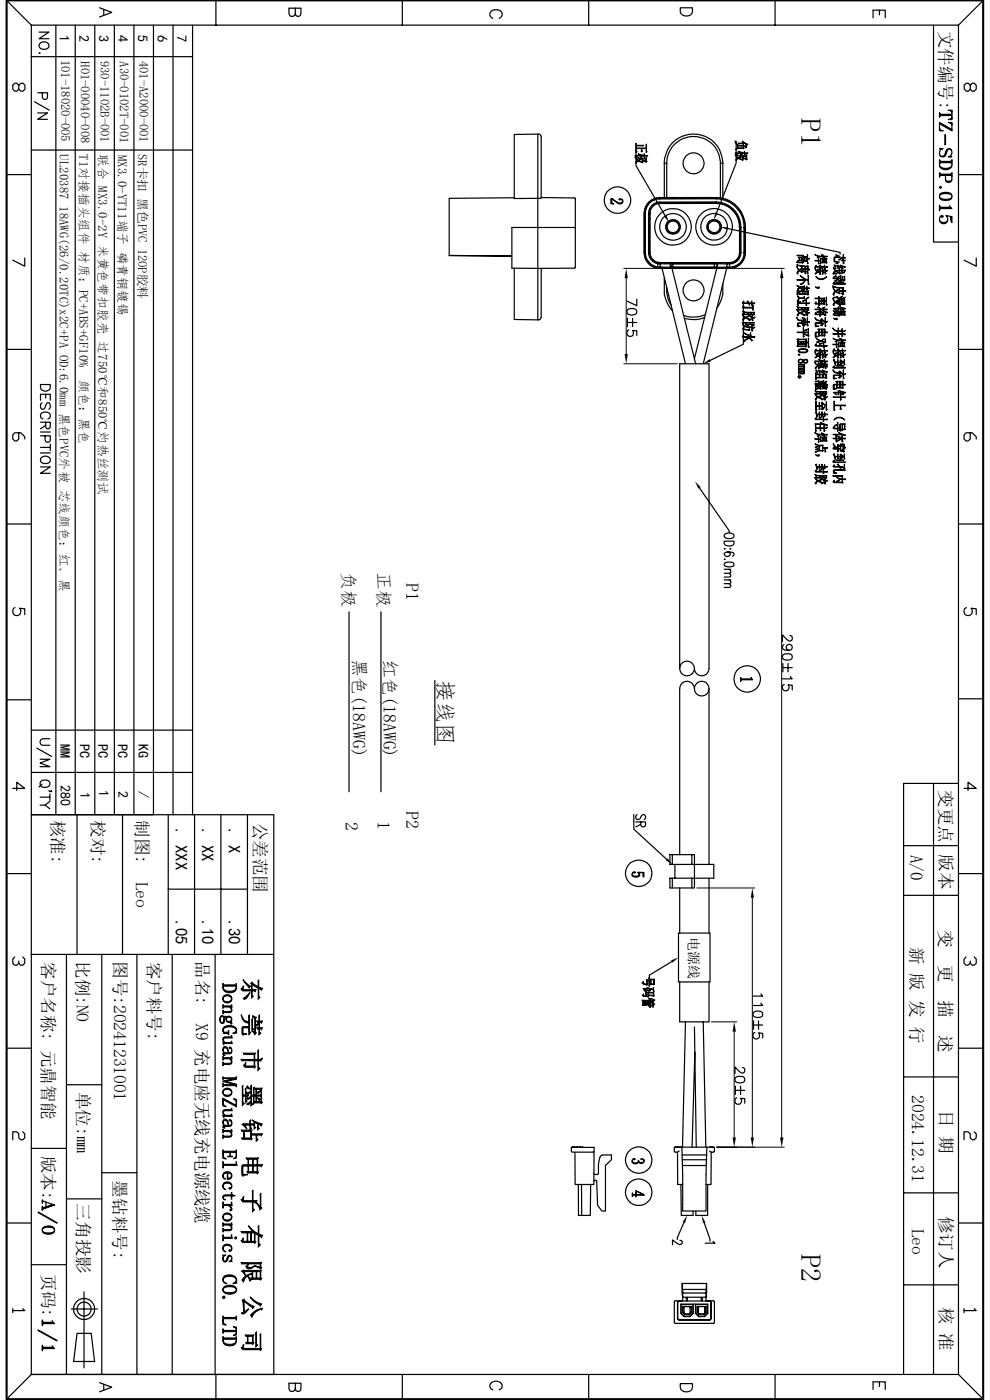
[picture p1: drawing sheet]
<svg xmlns="http://www.w3.org/2000/svg" width="210mm" height="297mm" viewBox="0 0 210 297" stroke-linecap="round" stroke-linejoin="round" font-family="sans-serif">
<defs><g id="words">
<g font-size="6.1">
<text x="170" y="25.1" transform="rotate(90 170 25.1)">P1</text>
<text x="170" y="266" transform="rotate(90 170 266)">P2</text>
</g>
<text font-size="5" x="51.6" y="207.5" transform="rotate(90 51.6 207.5)">东 莞 市 墨 钻 电 子 有 限 公 司</text>
<text font-size="4.5" x="92.9" y="144.4" transform="rotate(90 92.9 144.4)">接线图</text>
<text font-size="4.4" x="47.2" y="208.6" transform="rotate(90 47.2 208.6)">DongGuan MoZuan Electronics CO. LTD</text>
<g font-size="3.8">
<text x="72.6" y="121.3" transform="rotate(90 72.6 121.3)">负极</text>
<text x="80.1" y="121.4" transform="rotate(90 80.1 121.4)">正极</text>
<text x="86.2" y="123.7" transform="rotate(90 86.2 123.7)">P1</text>
<text x="74.9" y="139.9" transform="rotate(90 74.9 139.9)">黑色(18AWG)</text>
<text x="81.5" y="140" transform="rotate(90 81.5 140)">红色(18AWG)</text>
<text x="86.2" y="172.1" transform="rotate(90 86.2 172.1)">P2</text>
<text x="73.4" y="174.5" transform="rotate(90 73.4 174.5)">2</text>
<text x="80.1" y="174.2" transform="rotate(90 80.1 174.2)">1</text>
</g>
<g font-size="3.7">
<text x="199.3" y="6.5" transform="rotate(90 199.3 6.5)">文件编号:</text>
<text x="199.3" y="167.7" transform="rotate(90 199.3 167.7)">变更点</text>
<text x="10.9" y="173.9" transform="rotate(90 10.9 173.9)">核准:</text>
<text x="19.5" y="174" transform="rotate(90 19.5 174)">校对:</text>
<text x="28.8" y="174" transform="rotate(90 28.8 174)">制图:</text>
<text x="53.8" y="174.5" transform="rotate(90 53.8 174.5)">公差范围</text>
<text x="193.2" y="181.3" transform="rotate(90 193.2 181.3)">A/0</text>
<text x="199.3" y="181.3" transform="rotate(90 199.3 181.3)">版本</text>
<text x="28.8" y="187" transform="rotate(90 28.8 187)">Leo</text>
<text x="199.3" y="197.2" transform="rotate(90 199.3 197.2)">变</text>
<text x="16.3" y="203.9" transform="rotate(90 16.3 203.9)">比例:NO</text>
<text x="24.1" y="203.9" transform="rotate(90 24.1 203.9)">图号:20241231001</text>
<text x="41.6" y="203.9" transform="rotate(90 41.6 203.9)">品名:</text>
<text x="193.2" y="200.9" transform="rotate(90 193.2 200.9)">新 版 发 行</text>
<text x="8.9" y="204.1" transform="rotate(90 8.9 204.1)">客户名称: 元鼎智能</text>
<text x="31.3" y="204" transform="rotate(90 31.3 204)">客户料号:</text>
<text x="199.3" y="204.6" transform="rotate(90 199.3 204.6)">更</text>
<text x="199.3" y="212.1" transform="rotate(90 199.3 212.1)">描</text>
<text x="41.6" y="217" transform="rotate(90 41.6 217)">X9 充电座无线充电源线缆</text>
<text x="199.3" y="219.5" transform="rotate(90 199.3 219.5)">述</text>
<text x="16.3" y="231.6" transform="rotate(90 16.3 231.6)">单位:mm</text>
<text x="193.4" y="232.3" transform="rotate(90 193.4 232.3)">2024.12.31</text>
<text x="199.3" y="235.4" transform="rotate(90 199.3 235.4)">日 期</text>
<text x="9" y="245.2" transform="rotate(90 9 245.2)">版本:</text>
<text x="24.1" y="250.4" transform="rotate(90 24.1 250.4)">墨钻料号:</text>
<text x="16.3" y="255.3" transform="rotate(90 16.3 255.3)">三角投影</text>
<text x="199.4" y="257.9" transform="rotate(90 199.4 257.9)">修订人</text>
<text x="193.4" y="260.6" transform="rotate(90 193.4 260.6)">Leo</text>
<text x="9" y="270.2" transform="rotate(90 9 270.2)">页码:</text>
<text x="199.4" y="277.2" transform="rotate(90 199.4 277.2)">核 准</text>
</g>
<g font-size="3.6">
<text x="37.2" y="175.6" transform="rotate(90 37.2 175.6)">. XXX</text>
<text x="42.8" y="175.6" transform="rotate(90 42.8 175.6)">. XX</text>
<text x="48.5" y="175.6" transform="rotate(90 48.5 175.6)">. X</text>
<text x="37.2" y="195.1" transform="rotate(90 37.2 195.1)">.05</text>
<text x="42.8" y="195.1" transform="rotate(90 42.8 195.1)">.10</text>
<text x="48.5" y="195.1" transform="rotate(90 48.5 195.1)">.30</text>
</g>
<g font-size="3">
<text x="12.7" y="7.5" transform="rotate(90 12.7 7.5)">1</text>
<text x="16.8" y="7.5" transform="rotate(90 16.8 7.5)">2</text>
<text x="21" y="7.5" transform="rotate(90 21 7.5)">3</text>
<text x="25.1" y="7.5" transform="rotate(90 25.1 7.5)">4</text>
<text x="29.2" y="7.5" transform="rotate(90 29.2 7.5)">5</text>
<text x="33.4" y="7.5" transform="rotate(90 33.4 7.5)">6</text>
<text x="37.5" y="7.5" transform="rotate(90 37.5 7.5)">7</text>
<text x="12.8" y="157.9" transform="rotate(90 12.8 157.9)">MM</text>
<text x="16.9" y="157.9" transform="rotate(90 16.9 157.9)">PC</text>
<text x="20.8" y="157.9" transform="rotate(90 20.8 157.9)">PC</text>
<text x="25" y="157.9" transform="rotate(90 25 157.9)">PC</text>
<text x="29.4" y="157.9" transform="rotate(90 29.4 157.9)">KG</text>
<text x="12.9" y="166.5" transform="rotate(90 12.9 166.5)">280</text>
<text x="17" y="168" transform="rotate(90 17 168)">1</text>
<text x="21" y="167.7" transform="rotate(90 21 167.7)">1</text>
<text x="25.1" y="167.7" transform="rotate(90 25.1 167.7)">2</text>
<text x="29.5" y="167.7" transform="rotate(90 29.5 167.7)">/</text>
<text x="146.1" y="198.8" transform="rotate(90 146.1 198.8)">电源线</text>
</g>
<g font-size="2.7">
<text x="13" y="12.7" transform="rotate(90 13 12.7)">101-18020-005</text>
<text x="17.1" y="13" transform="rotate(90 17.1 13)">H01-00040-008</text>
<text x="21.3" y="12.9" transform="rotate(90 21.3 12.9)">930-1102B-001</text>
<text x="25.4" y="13" transform="rotate(90 25.4 13)">A30-0102T-001</text>
<text x="29.6" y="12.9" transform="rotate(90 29.6 12.9)">401-A2000-001</text>
<text x="12.7" y="32.8" transform="rotate(90 12.7 32.8)">UL20387 18AWG(26/0.20TC)x2C+PA OD:6.0mm 黑色PVC外被 芯线颜色：红、黑</text>
<text x="16.8" y="32.8" transform="rotate(90 16.8 32.8)">T1对接插头组件 材质：PC+ABS+GF10%</text>
<text x="20.9" y="32.7" transform="rotate(90 20.9 32.7)">联合 MX3.0-2Y 米黄色带扣胶壳 过750℃和850℃灼热丝测试</text>
<text x="25.1" y="32.8" transform="rotate(90 25.1 32.8)">MX3.0-YT11端子 磷青铜镀锡</text>
<text x="29.3" y="32.7" transform="rotate(90 29.3 32.7)">SR卡扣 黑色PVC 120P胶料</text>
<text x="16.8" y="80.6" transform="rotate(90 16.8 80.6)">颜色：黑色</text>
</g>
</g></defs>
<g fill="none" stroke="#000" stroke-width=".25">
<path d="M1.3 0h207.4v296.9h-207.4zM1.4 .1h207.2v296.7h-207.2zM1.5 .2h207v296.6h-207zM1.5 .2l5.1 5.1M4 18.1l.4-.4h.5l.4 .4v.8l-.4 .4h-.5l-.4-.4v-.8l-.4-.4h-.5l-.4 .4v.8l.4 .4h.5l.4-.4M6.6 12h34.3M6.6 5.3h196.7M6.6 5.3v286.3l-5.1 5.2M8 19.7h2.1v.9a.53 .53 0 0 1-.4 .5 .53 .53 0 0 1-.6-.2l-.1-1.2M8.3 11.3h.2zM8.3 6.8h2.1l-2.1 1.4h2.1M8.4 9.3a1.02 1.02 0 0 1 1.3-.4 1.02 1.02 0 0 1 .6 1.2 1.12 1.12 0 0 1-1.2 .4 1.12 1.12 0 0 1-.8-1z"/>
<path d="M11.9 5.3v167.5M16 5.3v167.5M20.1 5.3v167.5M21.1 1.7l2.6 .9-2.6 1M22 2v1.2M24.3 5.3v167.5M28.4 5.3v167.5M32.6 5.3v167.5M36.7 5.3v167.5M40.9 5.3v167.5M45.8 .2v5.1M62.7 1.7v1.5a.62 .62 0 0 0 1.1 0v-1.5h-2.5l.1 1.5a.68 .68 0 0 0 .8 .3 .68 .68 0 0 0 .5-.7"/>
<path d="M85.3 .2v5.1M104.6 3.9a.93 .93 0 0 1-.7-1.1 .93 .93 0 0 1 1-.7 1.11 1.11 0 0 1 1.2 .2 1.11 1.11 0 0 1 .3 1.2l-.5 .4M124.9 .2v5.1M144.3 1.7h2.6v.8a1.39 1.39 0 0 1-1.3 .9 1.39 1.39 0 0 1-1.3-.9zM164.4 .2v5.1M185.2 3.8v-1.6h2.6v1.6M186.6 2.2v.9M198 5.3v46.1h5.3M203.3 5.3v286.3M205.8 18.1l.4-.4h.5l.4 .4v.8l-.4 .4h-.5l-.4-.4v-.8l-.4-.4h-.4l-.4 .4v.8l.4 .4h.4l.4-.4M208.5 .2l-5.2 5.1M1.5 37h5.1"/>
<path d="M6.6 31.8h34.3M7.3 21.6l3.2 1.8M8 24h2.1l-2.1 1.3h2.1M109.1 28.5l5.3-.1 .4 .4v13.2l-.1 .1h-5.6zM114.1 28.4v39.5M134.9 30.4v4.7l6.2 10.7M140.9 34.6a6.2 6.2 0 0 1 6.2-6.2 6.2 6.2 0 0 1 6.2 6.2M140.9 34.6h.5M140.9 34.6v7.3M141.4 34.6a5.7 5.7 0 0 1 5.7-5.6 5.7 5.7 0 0 1 5.7 5.6M141.4 34.6v7.3M152.8 34.6h.5"/>
<path d="M152.8 34.6v7.4M153.3 34.6v7.5M156.2 30v4.6l-4.2 10.5M199.3 39.7l.3-.1 .1 .2-.3 .1zM199.3 26.1l2.6 1.5M199.3 34.2h2.6M199.3 34.5h2.6M199.3 23.9v1M199.3 36.6v1M199.3 24l.1 .3M199.3 24.1l.3 .2M199.3 36.7l.1 .3"/>
<path d="M199.3 36.8l.3 .2M199.3 33.9v1.2a1.42 1.42 0 0 0 1.3 .9 1.42 1.42 0 0 0 1.3-.9v-1.2M199.3 35.1a1.7 1.7 0 0 0 2.6 0M199.3 24.3h2.6M199.3 24.5h2.6M199.3 27.1l.1 .6M199.3 27.3l.3 .4M199.3 27.5l.4 .2M199.3 34l.1 .2M199.3 34.1l.3 .1M199.3 37h2.6M199.3 37.2h2.6"/>
<path d="M199.4 39.7l.2 .1zM199.4 33l.3 .1 .6-.1a1.96 1.96 0 0 1 .9-1.5 .81 .81 0 0 1 .7 .5 .81 .81 0 0 1-.1 .9l-.6 .4h.7l-.4-.2M199.4 34.4h2.4M199.4 24.5l-.1 .3M199.4 37.2l-.1 .3M199.4 24.4h2.4M199.4 34.5l-.1 .3M199.4 37.1h2.4M199.6 24.5l-.3 .1M199.6 37.2l-.3 .1M199.6 34.5l-.3 .1M199.7 31.7l-.4-.2h.8a.84 .84 0 0 0-.8 1.1 .84 .84 0 0 0 1.1 .5l.5-1.1a.54 .54 0 0 1 .9-.2"/>
<path d="M199.7 35.6a1.69 1.69 0 0 0 1.8 0M200.4 28.6h.2v2.1h-.2zM200.6 38.1l.3 .3h.6l.4-.3M200.8 38.4l.2 .2 .7-.2M201.2 31.7a1.76 1.76 0 0 0-.8 1.3l-.2 .1M201.5 23.4l.4 .2M201.5 26l.4 .2M201.7 23.4l.2 .3M201.7 37.2l.2 .1M201.7 26l.2 .4M201.7 34.5l.2 .1M201.8 23.4l.1 .6"/>
<path d="M201.8 37.2l.1 .3M201.8 26l.1 .6M201.8 34.5l.1 .3M201.9 27.5l-2.6-1.5v1.7h.8l-.8-.1M201.9 23.5l-.7-.1h.7v2h-.7l.7-.2M201.9 24.8l-.1 .6M201.9 25l-.2 .4M201.9 25.1l-.4 .3M201.9 36.7l-.1 .3M201.9 36.8l-.2 .2M201.9 26.1l-.7-.1h.7v1.7l-2.6-1.5M201.9 36.6v1.5a.68 .68 0 0 1-.6 .6 .68 .68 0 0 1-.7-.6v-.9"/>
<path d="M201.9 34l-.1 .2M201.9 34.1l-.2 .1M203.3 37h5.2M5.2 54.7v1.8l-2.5-1.3M109.1 56.9v10.9l5.2 .1M109.1 42l-13.8 .1v12.1l13.3 .1-13.3-.1M114.8 56.9v10.4l-.2 .4-.3 .1M114.8 41.9l7.2 .1v.1v14.7l-.2 .1h-13.2v-8.6h13.4M136.7 53.6a3.3 3.3 0 0 0 3.3 3.3M136.7 53.6a3.3 3.3 0 0 0 2.8 3.3M136.7 45.2h.2M136.7 53.6h.2"/>
<path d="M136.7 45.2v8.4M136.9 45.2v8.4M136.9 53.6v.1a3.1 3.1 0 0 0 2.5 2.9h.1M137.6 53.6v.1a2.45 2.45 0 0 0 1.9 2.3M137.6 45.3h.3M137.6 46.3h.3M137.6 53.6h.3M137.6 45.3v8.3M137.9 53.6a2.1 2.1 0 0 0 2.1 2.1M137.9 45.3v8.3M139.5 56.9h.3M139.5 56h.5"/>
<path d="M139.5 56.6h.5M139.5 56v.6M139.5 56.6v.3M139.6 55.8a2.22 2.22 0 0 1-1.8-2.2v-8.4a2.1 2.1 0 0 1 2.1-2.1h12a5.1 5.1 0 0 1 5.1 5.2v5.3a2.17 2.17 0 0 1-2.2 2.2M139.6 55.8h.2M139.6 55.8l-.1 .2M139.8 55.8l.2 .2M139.8 56.9h.1M139.9 55.8h2.5M139.9 55.8l.2 .2h2.1l.2-.2M139.9 55.8h-.1M140 55.7l.2 .3"/>
<path d="M140 42h11.9v.2M140 55.7h14.8M140 56.9h1M140 42v.2M140 42.9v.3M140 56.9h.1M140 56.9l.2-.2h.3h1.7l.2 .2M140 56.9h2.4M140 42.2a3.1 3.1 0 0 0-3.1 3M140 56.9h-.1M140 42a3.2 3.2 0 0 0-3.3 3.2M140 42.9h-.1a2.31 2.31 0 0 0-2.3 2.3"/>
<path d="M140 43.2a2.1 2.1 0 0 0-2.1 2M140 56v.6M140 56.6l-.2 .3M140 56.7l-.2 .2M140.4 56.6l5 20.6M140.9 56.9h13.9M140.9 58.9v3.5a7.1 7.1 0 0 0 1.8 3.6M142.2 56.6l.2 .3M142.2 56h9.9M142.2 56v.6M142.4 56.2l5.2 21M142.4 55.8l-.2 .2"/>
<path d="M142.4 56.9h9.4M142.4 55.8h9.4M142.4 56.9h.1M142.7 55.8v1.1M151.6 55.8v1.1M151.8 55.8l.3 .2M151.8 55.8h2.6M151.8 56.9h.1M151.9 43.1a5 5 0 0 1 4.9 5.2M151.9 42.2a6 6 0 0 1 5.9 6.1M151.9 42.8a5.3 5.3 0 0 1 5.3 5.5M151.9 55.8l.2 .2"/>
<path d="M151.9 56.9h2.5M151.9 42.2h-11.9M151.9 42.8l-11.9 .1M151.9 43.1l-11.9 .1M151.9 42.8v.3M151.9 42a6.1 6.1 0 0 1 6.1 6.3M152.1 56.6l-.3 .3M152.1 56.7l-.2 .2M152.1 56.6h-9.9M152.1 56v.6M152.1 56.7h2.1l.2 .2M152.1 56h2.1"/>
<path d="M152.2 56.2l-4.9 19.9M152.8 42l-12.8-.1a3.3 3.3 0 0 0-3.3 3.3M152.8 42l.5 .1M153.3 42.1a6.3 6.3 0 0 1 4.8 6.2v5.3a3.3 3.3 0 0 1-3.3 3.3M153.3 42.1h.1M154.2 56.6l.2 .3M154.2 56h.6M154.2 56.6h.6M154.2 56.6l-5 20.6M154.2 56v.6M154.3 48.5l23.9 5.1v.3M154.4 55.8l-.2 .2"/>
<path d="M154.4 55.8h.4M154.4 56.9h.4M154.4 56.9h.1M154.8 56v.6M154.8 56.6v.3M154.8 55.8v.2M154.8 55.7v.1M154.8 56.9h.1M156.8 53.6a2.02 2.02 0 0 1-2 2.1M157.2 48.3h-.3v5.3h.3M157.2 48.3v5.3M157.2 53.6v.1a2.31 2.31 0 0 1-2.4 2.3"/>
<path d="M157.8 48.3h.2M157.8 53.6h.2M157.8 48.3v5.3M157.8 53.6a2.97 2.97 0 0 1-3 3M158 53.6a3.2 3.2 0 0 1-3.2 3.3M158 48.3v5.3M199.3 46.7l.1 .2a1.03 1.03 0 0 0 1.6-.2M199.3 44h2.4M199.3 41.8a1.34 1.34 0 0 0 1.6 .5l.6-.1 .4-.4M199.3 43.5v1.2M199.3 43.8l.1 .2M199.3 43.9l.3 .1"/>
<path d="M199.3 41.5l.1-.2a3.2 3.2 0 0 1 2.4 0l.1 .2M199.4 44.1h2.3M199.4 44.2l-.1 .3M199.4 41.1a2.21 2.21 0 0 1 2.4 0 .87 .87 0 0 1-.4 1.3 2.52 2.52 0 0 1-2-.2l-.1-.4zM199.6 41.1a2.56 2.56 0 0 1 2.1 0M199.6 42.2a2.18 2.18 0 0 0 2.1 0M199.6 44.2l-.3 .2M199.7 47.2l.2 .1 .8-.1M199.7 45.8l.2 .3 .2-.1-.2-.3a.92 .92 0 0 0-.5 1.3 .92 .92 0 0 0 1.4 .3 .92 .92 0 0 0 .1-1.3l-.2-.3 1.2 .3v1.2l-.2-1.2M199.8 45.8l.1 .2zM201.4 43.6l.5 .6h-2.6M201.8 46v.9"/>
<path d="M207.1 54.7v1.8l-2.6-1.3M1.5 74.1h5.1M133.1 65.7a1.34 1.34 0 0 1 2 .3v.3a1.34 1.34 0 0 1-2 .2zM133.1 67.5v1.8M133.3 68.4h1.8M133.4 70a.74 .74 0 0 0-.3 1 .74 .74 0 0 0 1.1 .2 .74 .74 0 0 0 0-1.1l.9 .1v1M134.2 67.5v1.8M135.1 63.5v1.4l-2.1-1M141.4 61a6.6 6.6 0 0 0 1 3.7M149.4 67.4a6.2 6.2 0 0 1-4.2 .1M149.6 66.8a6.1 6.1 0 0 1-4.6 .1M153.3 60.2a6.9 6.9 0 0 1-1.2 5.2"/>
<path d="M157.7 63.9v9.1l-7 3.5M203.3 74.1h5.2M4 91.8v1.3l-.4 .5h-.5l-.4-.5v-.9l.4-.4h1.3l.8 .9v.4M8.6 84.9v-1.2h2.1v1.2M8.6 99.1h2.1l-2.1 1.3h2.1M8.6 91.7h2.1M8.6 94.9h2.1M8.6 96.1h2.1M8.6 81.6h2.1v.7a1.09 1.09 0 0 1-1.1 .7 1.09 1.09 0 0 1-1-.7zM8.6 89.6h2.1l-.1 1.2a.47 .47 0 0 1-.8 0l-.1-1.2M8.6 92.5h2.1v.8a.55 .55 0 0 1-.6 .5 .55 .55 0 0 1-.5-.5v-.8M8.7 97.2a1.1 1.1 0 0 1 1.2-.4 1.1 1.1 0 0 1 .8 .9 1.18 1.18 0 0 1-2.1 0z"/>
<path d="M8.9 85.4a.77 .77 0 0 0-.3 .8 .77 .77 0 0 0 .6 .6l.3-.2 .4-1 .5-.2a.93 .93 0 0 1 0 1.4M9.1 88.9a.76 .76 0 0 1-.5-.9 .76 .76 0 0 1 .8-.6h.5a.76 .76 0 0 1 .8 .6 .76 .76 0 0 1-.5 .9M9.7 83.7v.8M9.7 90.3l-1.1 .7M10.7 94.2v1.4M205.8 91.8v1.3l-.4 .5h-.5l-.4-.5v-.9l.4-.4h1.3l.9 .9v.4M1.5 111.2h5.1M148.4 103.5l6.3 9.1v.4M153.6 116.4h.2zM153.6 118.7h.2zM153.6 114.8h2.1v.5a1.27 1.27 0 0 1-2.1 0zM153.8 113.4a1.37 1.37 0 0 1 1.9 .1 .64 .64 0 0 1-.8 .8 .9 .9 0 0 1-1.3-.8z"/>
<path d="M153.8 119.5l.7-.2a.94 .94 0 0 1 1.2 .4v.1a1.27 1.27 0 0 1-1.6 .4l-.5-.4zM154.3 117.1l.5 .2a.61 .61 0 0 1-.4 .8 .61 .61 0 0 1-.8-.5 1.31 1.31 0 0 1 2.1-.1l-.1 .4-.2 .1M154.8 116.4h.2zM203.3 111.2h5.2M3.2 128.9a.9 .9 0 0 0-.4 1.3 .9 .9 0 0 0 1.4 .2 .9 .9 0 0 0-.1-1.4l1.1 .2v1.2M74 129.8v38.2M80.8 129.8v38.2M153.6 120.8h1.4M153.6 123h1.4M154.6 120.8l.4 .4-.1 .3-1.3 .1M154.6 121.6l.4 .4-.1 .3-1.3 .1M154.6 123l.4 .4-.1 .3-1.3 .1"/>
<path d="M154.6 123.8l.4 .4-.1 .3-1.3 .1M166.1 139a1.65 1.65 0 0 1 1.9 0 .69 .69 0 0 1-.3 1 1.84 1.84 0 0 1-1.6-.3zM166.3 136.8a.61 .61 0 0 0-.3 .6 .61 .61 0 0 0 .4 .5 1.56 1.56 0 0 0 1.6-.2 .64 .64 0 0 0-.3-1 .64 .64 0 0 0-.9 .5 .64 .64 0 0 0 .6 .8M167.6 134.8l.4 .2v.8a.46 .46 0 0 1-.7 .1l-1.3-1.2v1.4M205 128.9a.9 .9 0 0 0-.3 1.3 .9 .9 0 0 0 1.3 .2 .9 .9 0 0 0 0-1.4l1.1 .2v1.2M1.5 148.5h5.1M6.6 154.9h34.3M7.8 158.7l3.2 1.8M10.6 156.7h-1.5a.71 .71 0 0 0-.6 .7 .71 .71 0 0 0 .6 .7h1.5M92.2 144.4v13.6M147.3 146.1a1.57 1.57 0 0 0-1.5-1.6 1.57 1.57 0 0 0-1.6 1.6v35.2M147.3 141.8a1.55 1.55 0 0 0 1.6 1.6 1.55 1.55 0 0 0 1.5-1.6v-64.6h-6.2v64.6"/>
<path d="M150.4 146.1v37.3M166.1 140.8v1.7M166.3 141.6h1.8M166.4 145.2a.73 .73 0 0 0-.3 1.1 .73 .73 0 0 0 1.1 .1 .73 .73 0 0 0 0-1.1l.9 .1v1M167.2 140.8v1.7M167.7 143.5l.4 .5h-2.1M203.3 148.3h5.2M2.7 167.3h2.5l-1.6-1.4v1.8M6.6 172.8h51.5v118.8M6.6 163.9h34.3M8.5 161.1h2.1l-2.1 .8 2.1 .7h-2.1M8.5 169.1h2.1"/>
<path d="M8.6 165.9a1.12 1.12 0 0 1 1.2-.4 1.12 1.12 0 0 1 .8 1 1.18 1.18 0 0 1-2.1 0zM8.9 166.4l-.6 .6M9.6 170.8l1 .8M10.4 167.7l.3 .2h.2v-.2l-.1 .2h.1M10.6 170l-1 .8h-1.1M10.6 168.4v1.4M16.3 172.8v29.7M26 172.8v29.7M35.7 172.8v29.7M41.3 172.8v29.7M46.9 172.8v29.7M52.5 172.8v29.7"/>
<path d="M134.5 172.8v3.1l6.9 6.4M134.9 174.4h2v.6l-.2 .3-.3 .1-.3-.1-.2-.9M135.2 172.8a.55 .55 0 0 0-.3 .9 .55 .55 0 0 0 .9-.1l.3-.6a.45 .45 0 0 1 .5-.2 .45 .45 0 0 1 .3 .4v.3l-.2 .4M135.9 174.9l-1 .5M191.7 179.4h11.4M198 166.2v125.4M203.3 166.2h-11.6v125.4M204.5 167.3h2.6l-1.7-1.4v1.8M1.5 185.3h5.1M35.7 188.6h16.8M142.1 181.3h5.2v7.1h-5.2v-2.1h9.3v-2.9h-9.3zM142.6 181.3v2.1"/>
<path d="M142.6 186.3v2.1M143.2 183.4v2.9M143.9 198h6.7v10.3h-6.7zM144.2 188.4v9.6M146.8 181.3v2.1M146.8 186.3v2.1M150.4 186.3v11.7M191.7 189.9h11.6M203.3 185.3h5.2M3.1 203l-.4 .5v.8l.4 .5h.5l.4-.5M4.8 203l.4 .5v.8l-.4 .5h-.4l-.4-.5v-.4M6.6 202.5h51.5"/>
<path d="M14.1 202.5v89.1M21.6 202.5v89.1M29 202.5v89.1M36.5 202.5v89.1M45.6 202.5v89.1M142.5 204l-4.7 2.9v.4M144.2 208.3v8.5h6.2v-8.5M145.4 216.8l-.6 26.6M147.3 217.9l.4 25.5M149.2 216.8l.5 26.6M159.9 216.6v1.8M159.9 214.8a1.57 1.57 0 0 1 1.8 0 .69 .69 0 0 1-.3 1 1.38 1.38 0 0 1-1.7-.5z"/>
<path d="M160 217.5h1.8M160.1 219a.74 .74 0 0 0-.3 1.1 .74 .74 0 0 0 1.2 .1 .74 .74 0 0 0-.1-1.1l.9 .1v1M160.9 216.6v1.8M161.4 210.9l.4 .4h-2.1M161.4 212.8l.4 .5h-2.1M204.9 203l-.4 .5v.8l.4 .5h.5l.4-.5M206.7 203l.4 .5v.8l-.4 .5h-.5l-.4-.5v-.4M1.5 222.4h5.1M14.1 230.1h7.5M147.4 223.2l-.6 20.2M156 230.4v1.8M156 228.6a1.65 1.65 0 0 1 1.9 0 .68 .68 0 0 1-.3 1 1.05 1.05 0 0 1-1.7-.7z"/>
<path d="M156.2 231.3h1.8M156.3 232.9a.74 .74 0 0 0-.3 1 .74 .74 0 0 0 1.1 .2 .74 .74 0 0 0 0-1.1l.9 .1v1M157.1 230.4v1.8M157.5 226.5l.4 .2v.8a.46 .46 0 0 1-.7 0l-1.3-1.1v1.4M191.7 228.5h11.6M203.3 222.4h5.2M1.5 259.5h5.1M4.8 240.1l.4 .4v.9l-.4 .4h-.4l-.4-.4v-.9l-.4-.4h-.9v1.7M6.6 243.6h7.5M8.1 257.1l4 2.3v.1l-4-2.2zM9 254.7l.1 .1-.1 .3M9 256l.1 .3"/>
<path d="M9 256.2l.2 .1M9 254.6v.7M9 255.9v.9M9.1 254.8l2.5 .9-2.6 .8M9.2 256.4l-.2 .3M9.7 255.1v1.1M11.2 255.5l-2.2 .8M11.2 255.7l-2.2 .7M14.1 254.3h7.5M21.6 248.8h7.4M121.6 243.3v.1M121.7 243.3v.1"/>
<path d="M121.8 243.3v.1M122.4 243.3v.1M122.5 243.3v.1M122.6 243.3v.1M122.7 251.3v6.6h2.5l.1-6.6M123 243.3v.1M123.1 243.3v.1M123.2 243.3v.1M123.4 251.3v6.6M123.6 243.3v.1M123.7 243.4h-2.3M126 249l.2 .2h.5l.3-.3a7.6 7.6 0 0 1 .3-3.5l.5-.4h1.9v1l-1.3 1.3v9.6h-.7l-1-1.2-.1-5.2-.4-.1-.2 .2"/>
<path d="M126 244.2l-.1 .2h-4.5l-.2-.2v-.8h4.8v7.9h-4v-6.9M143.3 243.4h.7M143.3 243.4h1.3M143.7 244.4l.1 6.9h1M144.1 244.2l-.3 .2h-.6l-.2-1h8.6l-.2 1h-.6l-.3-.2M144.4 251.3l.1 6.6h2.5v-1M144.7 243.4l.1 13.5h5l.1-13.5M144.7 245h5.2M144.7 246h5.2M144.8 247.3h5M145.1 259.4l-1.4 3.2v.4M149.4 259.4l1.2 3.5v.4"/>
<path d="M150.1 251.3v6.6h-2.5v-1M150.6 243.4h.7M150.9 244.4l-.1 6.9h-1M151 243.4h.1M151.1 243.4h.1M191.7 253.1h11.6M203.3 259.5h5.2M206.7 240.1l.4 .4v.9l-.4 .4h-.5l-.4-.4v-.9l-.4-.4h-.9v1.7M2.7 277.6v.9M4.8 277.6l.4 .4h-2.5M6.6 268.3h7.5M9 261.1a1.94 1.94 0 0 0 2.6 0"/>
<path d="M9 260.9a1.34 1.34 0 0 1 1.6-.5l.6 .1 .4 .4M9.1 260.5a1.93 1.93 0 0 1 2.3 0 .84 .84 0 0 1-.3 1.2 2.1 2.1 0 0 1-2-.2l-.1-.4zM9.2 260.5a2.13 2.13 0 0 1 2.1 0M9.2 261.5a2.13 2.13 0 0 0 2.1 0M15.1 277.7h5.6M17.8 274.1v16.1M143.1 276.1l8.3-.1 .2 .2-.1 4.5-8.3 .1-.2-.3zM143.8 276.3v3.4M144.1 276h-.3l-.1 .3v3.4l.2 .3h6.8l.2-.3v-3.4l-.2-.3h-.2l.3 .3v3.4l-.1 .3h-6.6l-.3-.3M144.1 276l-.3 .3M144.2 263.1l.3 .1a.48 .48 0 0 1 .1 .7 .48 .48 0 0 1-.7 0l-1.2-.8v1M144.4 276.7h5.8v1.9"/>
<path d="M144.4 278.6l.8 .6M144.4 276.7l.1 1.9M144.4 276.7v1.9M144.4 278.6l.7 .7M144.5 276.7h2.5M144.8 277.2h1.9v1.2l-.4 .4h-1.1l-.4-.4zM144.8 275.3l-.1-3h5.2l-.1 3M144.8 278.4h.1M144.8 273.6v2.4M144.8 277.2h.1M144.8 275.2h5M144.8 274.3h5"/>
<path d="M144.9 277.5v.9M145.1 277.2h1.3v1.4l-.2 .2 .4-.4M145.1 277.2v1.4l.2 .2-.5-.4h.3M145.1 277.2h-.3v.3h.3M145.2 279.2l-.1 .1M145.2 278.8h.1M145.3 278.8h.9M145.6 275.8v.2M145.8 275.4h-.2v.2M145.8 275.2v.8M146.3 278.8h.1M146.4 277.2h.2v.3"/>
<path d="M146.4 278.4h.2M146.4 277.5h.2M146.6 278.4h.1M146.6 277.5v.9M146.7 277.2h-.1M147 278.6l.1-1.9v1.9M147.1 278.6l-.8 .6h-1.1M147.1 278.6l-.7 .7h-1.3M147.5 276.7l.1 1.9 .6 .7-.7-.7zM147.6 276.7h2.5v1.9M147.9 277.2h1.9v1.2l-.4 .4h-1.1l-.4-.4zM147.9 278.4h.1"/>
<path d="M147.9 277.2h.1M147.9 277.5v.9M148.2 277.2h1.3M148.2 277.2v1.4l.2 .2-.5-.4h.3M148.2 277.2h-.3v.3h.3M148.2 279.3h1.3M148.3 279.2h1.1M148.3 278.8h.1M148.4 278.8h.9M148.8 275.4h.2v.2M148.8 275.2v.8M149 275.8v.2"/>
<path d="M149.4 278.8h.1M149.5 278.4h.2M149.5 277.5h.2M149.7 277.2h-.2v1.4l-.2 .2 .4-.4M149.7 277.2v1.2M149.7 278.4h.1M149.8 273.6v2.4M149.8 277.2h-.1M149.9 272.3l-.1 1.3h-5l-.1-1.3M150.1 278.6l-.6 .7M150.1 278.6h.1M150.2 276.7h-.1"/>
<path d="M150.2 278.6l-.7 .7M151.3 263.4l.4 .3h-2.1M191.7 272.6h11.6M204.5 277.6v.9M206.7 277.6l.4 .4h-2.6M8.1 282.2l4 2.2v.1l-4-2.2zM9 280.5h2.3M9 285.8h2.3M9 280v1.3M9 285.4v1.2M9 280.3l.1 .2M9 280.4l.2 .1"/>
<path d="M9 285.6l.1 .2M9 285.7l.2 .1M9.1 280.8l-.1 .3M9.1 286.1l-.1 .2M9.1 280.7h2.2M9.1 286h2.2M9.2 280.8l-.2 .1M9.2 286.1l-.2 .1M11 280.2l.6 .6h-2.6M11 285.5l.6 .6h-2.6M16.3 282.9h3l.8 5.9h-4.5zM21.1 293.3l2.6 1-2.6 1"/>
<path d="M22 293.7v1.2M45.8 291.6v5.2M58.4 291.6h-51.8h196.7M62.7 293.5v1.4a.62 .62 0 0 0 1.1 0v-1.4h-2.5l.1 1.4a.68 .68 0 0 0 .8 .3 .68 .68 0 0 0 .5-.6M85.3 291.6v5.2M104.6 294.9a.87 .87 0 0 1-.7-1.1 1.48 1.48 0 0 1 2.6 0 .87 .87 0 0 1-.6 1.1M124.9 291.6v5.2M144.3 293.5h2.6v.9a1.36 1.36 0 0 1-1.3 .9 1.36 1.36 0 0 1-1.3-.9zM164.4 291.6v5.2M185.2 294.8v-1.6h2.6v1.6M186.6 293.2v.9M203.3 291.6l5.2 5.2"/>
<circle cx="147.1" cy="34.6" r="2.22"/>
<circle cx="131" cy="42.4" r="2.81"/>
<circle cx="142.8" cy="48.1" r="1.25"/>
<circle cx="142.8" cy="48.1" r="1.46"/>
<circle cx="142.8" cy="48.1" r="1.55"/>
<circle cx="142.8" cy="48.1" r="3.9"/>
<circle cx="142.8" cy="48.1" r="2.82"/>
<circle cx="151.5" cy="48.1" r="2.83"/>
<circle cx="151.5" cy="48.1" r="1.54"/>
<circle cx="151.5" cy="48.1" r="1.25"/>
<circle cx="151.5" cy="48.1" r="1.46"/>
<circle cx="151.5" cy="48.1" r="3.9"/>
<circle cx="147.1" cy="61.6" r="2.23"/>
<circle cx="145.7" cy="141.8" r="1.57"/>
<circle cx="148.9" cy="146.1" r="1.54"/>
<circle cx="158.5" cy="144" r="2.81"/>
<circle cx="135.5" cy="185.3" r="2.81"/>
<circle cx="135.5" cy="246.1" r="2.81"/>
<circle cx="135.5" cy="252.9" r="2.81"/>
<circle cx="17.8" cy="277.7" r="1.49"/>
<circle cx="17.8" cy="277.7" r="2.23"/>
</g>
<path d="M132.3 56.9h7.6M132.8 59v16.1M155.3 56.9h11.1M165.8 59v182.3M132.3 77.2h11.4M147.8 188.4h12.3M159.6 190.5v50.8M150.9 216.8h5.4M155.7 218.9v22.4M152.1 243.4h14.3" fill="none" stroke="#000" stroke-width=".21"/>
<g fill="#000">
<path d="M132.8 56.9l.4 2.1h-.7zM140.9 45.9l.5-.3 .5 1.6zM151.8 45l.5 .3-.9 1.4zM152.7 48.1l1.7 .1-.1 .5zM165.8 56.9l.4 2.1h-.7zM132.5 75.1h.7l-.4 2.1zM149.2 77.2l1.3-1 .3 .5zM147.4 102.2l1.2 1.1-.4 .4zM141.6 182.1l1 1.3-1.4-.9zM159.6 188.4l.3 2.1h-.6zM142.4 203.8l1.5-.7-1.2 1.1zM155.7 216.8l.4 2.1h-.7z"/>
<path d="M145.8 257.9l-.5 1.6-.5-.3zM148.8 257.9l.8 1.4-.5 .2zM155.4 241.3h.7l-.4 2.1zM159.3 241.3h.6l-.3 2.1zM165.5 241.3h.7l-.4 2.1z"/>
</g>
<g fill="#000" stroke="#000" stroke-width=".21">
<path d="M134.9 30.5l.1-.1v1.6l.2 .2-.3 .2z" fill-rule="evenodd"/>
<path d="M134.7 33.4l.6 .5v.2z" fill-rule="evenodd"/>
<path d="M135.3 32.6l.9 .3h-.4z" fill-rule="evenodd"/>
<path d="M135.3 33.9l1 .4v.2l-.5-.2a.52 .52 0 0 0-.5-.1 .52 .52 0 0 0-.4 .4l-.1-.2 .5-.3z" fill-rule="evenodd"/>
<path d="M134.7 33l1.6-.1v.2h-1.6z" fill-rule="evenodd"/>
<path d="M136.1 31.5v.4l.2 .1-.2 .2z" fill-rule="evenodd"/>
<path d="M134.7 33.2l1.6 .5-.8-.1z" fill-rule="evenodd"/>
<path d="M136.2 34l.1-.1 .1 .5-.1 .1z" fill-rule="evenodd"/>
<path d="M135 30.8h1.5l-.1 .2-1.4-.1z" fill-rule="evenodd"/>
<path d="M136.3 32.9l.4 .1v.1h-.3l-.3 .3h-.3l.4-.2z" fill-rule="evenodd"/>
<path d="M136.6 32.7l.1-.1v.6l.2 .1-.2 .2z" fill-rule="evenodd"/>
<path d="M135 30.8v.6l2.1 .1h-1v.7v-.7h-1.1z" fill-rule="evenodd"/>
<path d="M135.5 33.9l.8-.3h.8v.6v-.5h-.9l-.7 .4z" fill-rule="evenodd"/>
<path d="M136.3 33.9l.8 .3v-.6v.8l-.7-.3z" fill-rule="evenodd"/>
<path d="M137.1 33.4h.1v.8l.1 .1-.2 .1z" fill-rule="evenodd"/>
<path d="M137 30.6h.1v1.4l.2 .2-.2 .1z" fill-rule="evenodd"/>
<path d="M136.7 33h.7l-.1 .2-.6-.1z" fill-rule="evenodd"/>
<path d="M156 32.9l.5 .5v.1z" fill-rule="evenodd"/>
<path d="M156.5 31.1v.1a.39 .39 0 0 1-.5 .5z" fill-rule="evenodd"/>
<path d="M156.6 32.1l.8 .2-.1 .1z" fill-rule="evenodd"/>
<path d="M155.9 29.9l.6 .8 1 .2-.1 .2-1-.3z" fill-rule="evenodd"/>
<path d="M156.5 33.4l1 .4v.2l-.4-.2a.5 .5 0 0 0-.6-.2 .5 .5 0 0 0-.3 .5 .4 .4 0 0 1 .3-.6z" fill-rule="evenodd"/>
<path d="M156 32.4l1.5-.1v.3h-1.5z" fill-rule="evenodd"/>
<path d="M156 32.6l.5 .3 1.1 .2v.1l-1-.1z" fill-rule="evenodd"/>
<path d="M156.5 30.4h1.2v1v-.9h-1.1z" fill-rule="evenodd"/>
<path d="M157.4 33.5l.2-.1 .1 .5-.2 .1z" fill-rule="evenodd"/>
<path d="M157.7 30.4v.1z" fill-rule="evenodd"/>
<path d="M156.6 31.4h1.1v-1v1l.2 .1-.2 .1-1-.1z" fill-rule="evenodd"/>
<path d="M157.1 32.8l.4-.2v-.2h.4l-.5 .5z" fill-rule="evenodd"/>
<path d="M157.9 32.1v.6l.2 .1-.2 .1z" fill-rule="evenodd"/>
<path d="M157.7 30.9l.5 .2v.3z" fill-rule="evenodd"/>
<path d="M156.7 33.4l.9-.2v-.1h.7v.6v-.5h-.8l-.7 .3z" fill-rule="evenodd"/>
<path d="M157.6 33.4l.7 .3v-.6l.1 .8-.8-.3z" fill-rule="evenodd"/>
<path d="M157.4 29.9l.9 .6 .2 .7-.3 .2v-.8z" fill-rule="evenodd"/>
<path d="M158.4 32.8v.9h.1l-.1 .2z" fill-rule="evenodd"/>
<path d="M158.3 30.5l.4 .1-.2 .2z" fill-rule="evenodd"/>
<path d="M157.9 32.4h.8l-.2 .2h-.6z" fill-rule="evenodd"/>
<path d="M129.6 42.1h.2v1l.4 .2-.6-.1z" fill-rule="evenodd"/>
<path d="M131.3 42.2h.6l.2 .2-.1 .3-.1-.3h-.5z" fill-rule="evenodd"/>
<path d="M129.8 42.1l1.2 .8a.63 .63 0 0 0 1-.2l.1-.3a.71 .71 0 0 1-.4 .9 .71 .71 0 0 1-.9-.4z" fill-rule="evenodd"/>
<path d="M169.2 55.3v.3z" fill-rule="evenodd"/>
<path d="M169.4 57.3l-.2 .9a.45 .45 0 0 1 .1-.8z" fill-rule="evenodd"/>
<path d="M169.4 55.2l.1 .1z" fill-rule="evenodd"/>
<path d="M169.3 54.6h.3v.6h.4v.2l-.5-.1v-.6z" fill-rule="evenodd"/>
<path d="M169.6 57.2l.5-.3v.7v-.6l-.5 .3z" fill-rule="evenodd"/>
<path d="M169 56.4l.5 .9 .1-.1 .4 .4 .1-.7v.9l-.6-.4-.1 .1z" fill-rule="evenodd"/>
<path d="M169.6 54.6h.4l.1 .6-.1 .2v-.7z" fill-rule="evenodd"/>
<path d="M170 54.6h.1z" fill-rule="evenodd"/>
<path d="M170.1 56.8v-.1l.1 1-.1 .1z" fill-rule="evenodd"/>
<path d="M169.2 55.3l.1 .3h1v.2h-1.2l-.1-.2z" fill-rule="evenodd"/>
<path d="M170.3 57.6l.1 .1z" fill-rule="evenodd"/>
<path d="M170.3 54.1h.1l-.1 .2z" fill-rule="evenodd"/>
<path d="M169 54.1h1.3v1.5l.1 .1-.1 .1v-1.5h-1.2z" fill-rule="evenodd"/>
<path d="M170.4 54.4h.2v.9v-.7z" fill-rule="evenodd"/>
<path d="M170.3 56.9h.5v.2h-.4v.6z" fill-rule="evenodd"/>
<path d="M170.4 57.1v.5l.4 .1h-.4z" fill-rule="evenodd"/>
<path d="M169.8 60.3l1-.7-.5 .6z" fill-rule="evenodd"/>
<path d="M169 59.3h1.9v.2h-1.8z" fill-rule="evenodd"/>
<path d="M170.6 54.6v.7h.4v.2l-.4-.1z" fill-rule="evenodd"/>
<path d="M170.9 56.6v1.2l.1 .2-.2 .1z" fill-rule="evenodd"/>
<path d="M171 54.4h.2l-.1 .2z" fill-rule="evenodd"/>
<path d="M170.6 54.4h.4l.2 1-.2 .1v-.9h-.4l-.1 .9z" fill-rule="evenodd"/>
<path d="M170.9 56.9v.7l.3-.1-.1 .2h-.2z" fill-rule="evenodd"/>
<path d="M170.9 56.9h.3l-.1 .3z" fill-rule="evenodd"/>
<path d="M171.4 56.4v.9z" fill-rule="evenodd"/>
<path d="M169.7 58.4l.7 .6 1 .4v.2l-.4-.2-.1 .1v-.2l-.8-.4z" fill-rule="evenodd"/>
<path d="M171.3 54v1.7l.2 .1-.2 .2z" fill-rule="evenodd"/>
<path d="M169 56.1l.6 .2 1.7 .1 .1 1.5 .1 .1-.2 .2v-1.6l-1.2-.1z" fill-rule="evenodd"/>
<path d="M171.4 54.9l.3-.1-.1 .2z" fill-rule="evenodd"/>
<path d="M171.4 56.6v.6l.3-.1-.2 .3-.1-.1z" fill-rule="evenodd"/>
<path d="M173.1 56.3v.2z" fill-rule="evenodd"/>
<path d="M173.3 57.6v.3l-.4 .2z" fill-rule="evenodd"/>
<path d="M172.8 55.2h.8v.2h-.7z" fill-rule="evenodd"/>
<path d="M172.8 54l1 .3v.1z" fill-rule="evenodd"/>
<path d="M173.6 54.8l.1-.1v1.1l.1 .1-.2 .1z" fill-rule="evenodd"/>
<path d="M173.5 57.1l.4 .2a.25 .25 0 0 0-.4-.1 .25 .25 0 0 0-.1 .4z" fill-rule="evenodd"/>
<path d="M172.8 56.7l.4 .7 .2 .1v-.2v.3l.5 .1v.2l-.5-.2-.1 .1z" fill-rule="evenodd"/>
<path d="M173.7 55.2h.4v.2h-.4z" fill-rule="evenodd"/>
<path d="M173.8 56.3l.2-.1 .1 .4z" fill-rule="evenodd"/>
<path d="M173.9 56.9l.1-.1v1.2l.1 .1-.2 .2z" fill-rule="evenodd"/>
<path d="M174.1 54.8v.9l.1 .1-.1 .1z" fill-rule="evenodd"/>
<path d="M173.1 56.3v.3h1v-.3l.3 .6-.2-.2-1.2-.1-.1-.1z" fill-rule="evenodd"/>
<path d="M174.3 55.6l.2 .2z" fill-rule="evenodd"/>
<path d="M174 57.2l.5 .2-.2 .2z" fill-rule="evenodd"/>
<path d="M174.4 56.9h.1v1.1l.2 .1-.2 .1z" fill-rule="evenodd"/>
<path d="M174.2 54l.6 .2h-.5z" fill-rule="evenodd"/>
<path d="M174.2 56.6h.6v.1h-.6z" fill-rule="evenodd"/>
<path d="M174.3 54.9h.6l-.1 .7v-.6h-.3v.8v-.8z" fill-rule="evenodd"/>
<path d="M174.5 57.3l.5-.1-.3 .2z" fill-rule="evenodd"/>
<path d="M174.6 54.5l.4 .2-.1 .1z" fill-rule="evenodd"/>
<path d="M174.5 57.6l.5 .1-.1 .2z" fill-rule="evenodd"/>
<path d="M174.8 56.3l.1-.1v.6l.1 .1-.2 .1z" fill-rule="evenodd"/>
<path d="M175 57.1l.1-.1v.9l.2 .1-.3 .2z" fill-rule="evenodd"/>
<path d="M174.5 55v.6h.3l.1-.7h.4v.7v-.6h-.4v.8h-.4z" fill-rule="evenodd"/>
<path d="M173.1 58.7l.9 .5 .8-.1 .6-.4-.7 .5-.7 .1-.5-.2z" fill-rule="evenodd"/>
<path d="M174.9 55v.6h.4v-.7h.1l-.1 .9h-.4z" fill-rule="evenodd"/>
<path d="M175.3 55v.6l.2 .1-.2 .1z" fill-rule="evenodd"/>
<path d="M173.4 54.6h.1a.65 .65 0 0 1 .9-.2h1.2l-.2 .1h-.9a.8 .8 0 0 0-1 .2z" fill-rule="evenodd"/>
<path d="M175.1 57.5l.5-.2-.3 .3z" fill-rule="evenodd"/>
<path d="M174.9 56.6h.7l-.1 .2-.6-.1z" fill-rule="evenodd"/>
<path d="M176.9 58.7l.1 .3z" fill-rule="evenodd"/>
<path d="M176.9 59.9l.1 .2z" fill-rule="evenodd"/>
<path d="M176.9 57.7l.3-.2v.2l-.3 .3z" fill-rule="evenodd"/>
<path d="M176.9 56.3l.2-.1 .2 .9z" fill-rule="evenodd"/>
<path d="M176.9 57.7v.3l.6 .1-.8 .1z" fill-rule="evenodd"/>
<path d="M177 54.6l.1 .8 .5 .1-.6 .1z" fill-rule="evenodd"/>
<path d="M177.1 58.5h.2l.3 .6z" fill-rule="evenodd"/>
<path d="M177.7 56.4l.1 .6z" fill-rule="evenodd"/>
<path d="M176.8 56.8l.5 .6 .7 .5-.2 .1-.6-.3z" fill-rule="evenodd"/>
<path d="M177.3 54l.7 .3a.44 .44 0 0 1-.7-.3z" fill-rule="evenodd"/>
<path d="M177.3 55.8l.8-.3a.53 .53 0 0 1-.8 .3z" fill-rule="evenodd"/>
<path d="M177.5 57.4l.5-.1 .1 .1-.6 .1z" fill-rule="evenodd"/>
<path d="M177.7 58.8l.4-.2-.2 .3z" fill-rule="evenodd"/>
<path d="M177 59.6l.7-.5 .5 .5-.2 .1-.1-.1a.33 .33 0 0 0-.3-.2 .33 .33 0 0 0-.3 .2z" fill-rule="evenodd"/>
<path d="M177.1 54.5h1.2l-.2 .2-.9-.1-.1 .2z" fill-rule="evenodd"/>
<path d="M176.9 58.7l.1 .4 .6-.1 .7 .1h-1.4l-.2-.1z" fill-rule="evenodd"/>
<path d="M178 56.8l.2 1.1 .2 .1-.3 .2z" fill-rule="evenodd"/>
<path d="M177.8 55.1l.6-.3a.41 .41 0 0 1-.6 .3z" fill-rule="evenodd"/>
<path d="M178.1 57.3h.4v.1h-.4z" fill-rule="evenodd"/>
<path d="M178.3 58.5l.1-.1v1.1l.1 .1-.2 .2z" fill-rule="evenodd"/>
<path d="M178.7 58.7v.7z" fill-rule="evenodd"/>
<path d="M178.6 56.9v.9l.2 .1-.2 .2z" fill-rule="evenodd"/>
<path d="M178.5 54.6h.4v.6v-.5h-.4z" fill-rule="evenodd"/>
<path d="M178.9 54.6v.7h-.4v-.1h.4z" fill-rule="evenodd"/>
<path d="M177.5 56.3h.2l.7 .4v-.4l.1 .5 .4 .1-.2 .1-1-.6v.3z" fill-rule="evenodd"/>
<path d="M177.3 59.8h1.8l-.2 .2-1.5-.1z" fill-rule="evenodd"/>
<path d="M178.8 54.1l.1-.1v1.7l.2 .1-.2 .2z" fill-rule="evenodd"/>
<path d="M178.8 58.6v.8h.3l.1 .1-.8-.1h.3z" fill-rule="evenodd"/>
<path d="M178.8 57.8l.4-.2-.1 .3z" fill-rule="evenodd"/>
<path d="M179.1 58.6l.1-.1 .1 .9-.1 .1z" fill-rule="evenodd"/>
<path d="M178.9 55.2h.4l-.1 .2z" fill-rule="evenodd"/>
<path d="M178.9 54.6h.5l-.2 .2z" fill-rule="evenodd"/>
<path d="M178.2 56.3l.2-.1 1 .4-.2 .2-.8-.5v.4z" fill-rule="evenodd"/>
<path d="M178.6 57.3h.8l-.1 .2-.7-.1z" fill-rule="evenodd"/>
<path d="M157.7 71.1v.3z" fill-rule="evenodd"/>
<path d="M157.7 64.9l.1 .3z" fill-rule="evenodd"/>
<path d="M157.7 64l.1 .2z" fill-rule="evenodd"/>
<path d="M157.8 66.4l-.1 .4-.1-.2z" fill-rule="evenodd"/>
<path d="M157.7 69.6l.2-.1-.1 .3z" fill-rule="evenodd"/>
<path d="M157.6 67.7l.4-.3-.3 .7-.2-.2z" fill-rule="evenodd"/>
<path d="M158.3 68.6v.2z" fill-rule="evenodd"/>
<path d="M157.5 66l1.1 .3v.3v-.3h-.6z" fill-rule="evenodd"/>
<path d="M158.5 64l.2-.2v.5z" fill-rule="evenodd"/>
<path d="M157.4 66.6l.3 .3a.78 .78 0 0 0 1.2 .2l-.9 .4z" fill-rule="evenodd"/>
<path d="M158.2 67.4l.8 .2-.3 .1z" fill-rule="evenodd"/>
<path d="M157.6 69.7l.1-.1 .1 .2 1.2 .1v.2l-.8-.1a.41 .41 0 0 1-.6-.3z" fill-rule="evenodd"/>
<path d="M157.4 64.2l.3-.2 .1 .3h.9v-.3l.4 .7-.3-.3h-1.2z" fill-rule="evenodd"/>
<path d="M157.5 68.7l.7 .5 .8 .1v.6l.1 .1-.1 .1v-.6l-1-.2z" fill-rule="evenodd"/>
<path d="M157.7 70.5l1.5 .6v.2l-.9-.3z" fill-rule="evenodd"/>
<path d="M158.6 66.3h.7v.3v-.3z" fill-rule="evenodd"/>
<path d="M159.3 70.6v.5l.1 .1-.2 .1z" fill-rule="evenodd"/>
<path d="M157.7 72.3l.8-.5 .9-.2-.9 .4-.6 .5z" fill-rule="evenodd"/>
<path d="M158.8 64.3h.6v.1h-.5z" fill-rule="evenodd"/>
<path d="M158.8 67.9l.7-.3-.5 .4z" fill-rule="evenodd"/>
<path d="M158.8 66.8l.7 .4-.2 .2z" fill-rule="evenodd"/>
<path d="M159 69.3l.5 .2h-.5z" fill-rule="evenodd"/>
<path d="M159.4 63.9l.1-.1 .1 .8-.2 .2z" fill-rule="evenodd"/>
<path d="M157.7 64.9l.1 .3h1.9v.2h-1.9l-.3-.2z" fill-rule="evenodd"/>
<path d="M159 71.8l.7 .4-.2 .1z" fill-rule="evenodd"/>
<path d="M159.6 69v1l.1 .1-.2 .2z" fill-rule="evenodd"/>
<path d="M159.6 66.9v-.1v1l.2 .1-.2 .2z" fill-rule="evenodd"/>
<path d="M157.4 68.4h2.5v.5v-.4h-2.3z" fill-rule="evenodd"/>
<path d="M159.6 64.8l.2-.1v.9l.1 .1-.2 .1z" fill-rule="evenodd"/>
<path d="M159.3 66.3h.6v.3v-.3z" fill-rule="evenodd"/>
<path d="M158.1 68.7l.2-.1 .2 .3 .6-.2 .8 .2v-.5l.1 .6-.1 .1-.2-.1a1.2 1.2 0 0 0-1.2 0z" fill-rule="evenodd"/>
<path d="M159.9 68.4h.1l-.1 .1z" fill-rule="evenodd"/>
<path d="M159.9 66.3l.2 .4-.2 .1z" fill-rule="evenodd"/>
<path d="M157.8 66.5l.8 .1v-.3l.1 .3h.6v-.3v.3h.6v-.3l.2-.1-.2 .6h-2.1z" fill-rule="evenodd"/>
<path d="M159.5 64.3h.6l-.1 .2-.5-.1z" fill-rule="evenodd"/>
<path d="M159.6 69.6l.5-.2-.3 .3z" fill-rule="evenodd"/>
<path d="M157.7 71.1v.3h2.4l-.1 .3-.1-.2-2.1 .1a.23 .23 0 0 1-.3-.1 .23 .23 0 0 1 .1-.3z" fill-rule="evenodd"/>
<path d="M159.8 67.4l.4-.2-.2 .3h-.2z" fill-rule="evenodd"/>
<path d="M169.2 61.3v1.4l-.2-.2z" fill-rule="evenodd"/>
<path d="M169 71.9h.3v1.5v-1.3z" fill-rule="evenodd"/>
<path d="M169.3 75.2a.16 .16 0 0 1 .3-.1 .16 .16 0 0 1-.1 .3z" fill-rule="evenodd"/>
<path d="M169.3 63.5l.1 1.4a.58 .58 0 0 1-.2-.8z" fill-rule="evenodd"/>
<path d="M169.2 65.6l.2-.2v.4z" fill-rule="evenodd"/>
<path d="M169.2 62.9h.1l.2 .3z" fill-rule="evenodd"/>
<path d="M169.2 66.7l.3-.3-.3 .7-.1-.2z" fill-rule="evenodd"/>
<path d="M169.4 62.3h.2v.1z" fill-rule="evenodd"/>
<path d="M169 60.6l.7 .1v.2z" fill-rule="evenodd"/>
<path d="M169.7 63.9v.3z" fill-rule="evenodd"/>
<path d="M169.3 68.7v.4l.5 .1-.5 .1z" fill-rule="evenodd"/>
<path d="M169.4 79.8h.4v.2l-.1-.2-.3 .2z" fill-rule="evenodd"/>
<path d="M169.3 79.8l.2 .3h.2l.1-.3a.28 .28 0 0 1-.2 .4 .28 .28 0 0 1-.3-.4z" fill-rule="evenodd"/>
<path d="M169.2 68.6l.9-.1v.2h-.8v.6l-.1-.1z" fill-rule="evenodd"/>
<path d="M170.1 61.2l.1 .3-.2 .1z" fill-rule="evenodd"/>
<path d="M169 65l1.2 .2v.5v-.3l-.7-.1z" fill-rule="evenodd"/>
<path d="M170.1 67.9h.2l-.1 .2z" fill-rule="evenodd"/>
<path d="M169.7 61.7h.6v.6v-.5h-.6z" fill-rule="evenodd"/>
<path d="M169 67.4l.4 .5h.7l.2 .6-.2 .2v-.6l-.8-.2z" fill-rule="evenodd"/>
<path d="M169.7 60.7l.6 .1v.2l-.5-.1-.3 .2z" fill-rule="evenodd"/>
<path d="M169.4 76.4l.1-.1a.57 .57 0 0 1 .8 .2 .52 .52 0 0 0-.5-.2 .52 .52 0 0 0-.4 .3z" fill-rule="evenodd"/>
<path d="M169.1 70.4h1.3v.2h-1.2z" fill-rule="evenodd"/>
<path d="M170.3 61.7h.1l-.1 .1z" fill-rule="evenodd"/>
<path d="M169.4 61.7h.3v.6h.6v-.6v.6l.1 .1-.1 .1-.7-.1v-.6z" fill-rule="evenodd"/>
<path d="M169 65.6l.2 .3a.58 .58 0 0 0 1 .2h.3l-.5 .2a.42 .42 0 0 1-.5 .1 .42 .42 0 0 1-.3-.4z" fill-rule="evenodd"/>
<path d="M169.8 66.4l.7 .2-.1 .2-.6-.3z" fill-rule="evenodd"/>
<path d="M170.1 67.4l.4 .1v1.5v-1.4z" fill-rule="evenodd"/>
<path d="M169.4 61l1.2 .1v.1h-.5l-.1 .4v-.4h-.6l-.2 1v-.9z" fill-rule="evenodd"/>
<path d="M169.6 63.1l1 .1v.2l-1-.1-.2 .3-.1 .6v-.7z" fill-rule="evenodd"/>
<path d="M169.4 78h1.2v.2l-1.2 .1z" fill-rule="evenodd"/>
<path d="M170.5 77.5l.1 .1z" fill-rule="evenodd"/>
<path d="M169.4 79.1h1.2v.2l-1.2 .1z" fill-rule="evenodd"/>
<path d="M170.5 78.6l.1 .1z" fill-rule="evenodd"/>
<path d="M170.3 69.6l.2-.1v1.7l.1 .1-.2 .2z" fill-rule="evenodd"/>
<path d="M170.5 67.5l.1 1.5 .1 .1-.2 .2-.3-.4 .3 .1z" fill-rule="evenodd"/>
<path d="M169.4 77.6l1.1 .1 .2 .4-.1 .1-.2-.4-1 .1z" fill-rule="evenodd"/>
<path d="M170.6 77.5l.1 .2-.2 .1z" fill-rule="evenodd"/>
<path d="M169.4 77.2h1.2l.1 .2-1.3 .1z" fill-rule="evenodd"/>
<path d="M169.4 78.7l1.1 .1 .2 .4-.1 .1-.2-.3h-1z" fill-rule="evenodd"/>
<path d="M170.6 78.6l.1 .2-.2 .1z" fill-rule="evenodd"/>
<path d="M169.4 78.3l1.2 .1 .1 .1-1.3 .1z" fill-rule="evenodd"/>
<path d="M170.6 67.5l.1 .1z" fill-rule="evenodd"/>
<path d="M170.7 62.1v.2z" fill-rule="evenodd"/>
<path d="M170.5 60.7l.1-.1v.7l.2 .2-.2 .1z" fill-rule="evenodd"/>
<path d="M170.6 62.8l.2 .4-.2 .2z" fill-rule="evenodd"/>
<path d="M170.2 63.8l.6-.2a.34 .34 0 0 1-.6 .2z" fill-rule="evenodd"/>
<path d="M170.2 65.2h.7l-.1 .5v-.3h-.6z" fill-rule="evenodd"/>
<path d="M169.3 72.1v.3h1.6v.5v-.3h-.4l-.1 .3v-.3h-.5l-.1 .3v-.3h-.5z" fill-rule="evenodd"/>
<path d="M169.3 72.9h.5l.1-.3v.3h.5l.1-.3v.3h.4v-.5v.6z" fill-rule="evenodd"/>
<path d="M169.3 71.9h1.6v1.5v-1.3h-1.6v.5z" fill-rule="evenodd"/>
<path d="M169.7 63.9v.4h1.3v.1h-1.4l-.2-.2z" fill-rule="evenodd"/>
<path d="M170.4 66.9l.6-.3a.48 .48 0 0 1-.6 .3z" fill-rule="evenodd"/>
<path d="M170.3 65.8l.8 .4-.2 .1z" fill-rule="evenodd"/>
<path d="M170.9 67.6v1.1l.2 .1-.2 .2z" fill-rule="evenodd"/>
<path d="M169.3 71.9v1.5h1.6v-1.5h.2l-.2 1.7-1.8-.1-.1-.1h.3z" fill-rule="evenodd"/>
<path d="M171 72.6l.1 .8-.2 .2z" fill-rule="evenodd"/>
<path d="M170.6 61.1l.5 .1z" fill-rule="evenodd"/>
<path d="M170.9 63.5l.2-.1v1.2l.1 .1-.2 .2z" fill-rule="evenodd"/>
<path d="M170.9 68.2h.3v.2h-.3z" fill-rule="evenodd"/>
<path d="M170.6 70.1l.6-.2a.46 .46 0 0 1-.6 .2z" fill-rule="evenodd"/>
<path d="M169.4 74.2l.4-.2h.8l.6 .2 .1 .2-.4-.2-.9-.1-.5 .2-.1 .3z" fill-rule="evenodd"/>
<path d="M169.4 76.4v.2a.48 .48 0 0 0 .6 .3 .48 .48 0 0 0 .3-.5h.1a.57 .57 0 0 1 .9 0v.2a.44 .44 0 0 0-.5-.3 .44 .44 0 0 0-.4 .5l-.3 .2a.49 .49 0 0 1-.6 0 .49 .49 0 0 1-.1-.6z" fill-rule="evenodd"/>
<path d="M171.1 60.7l.2 .7-.2 .2z" fill-rule="evenodd"/>
<path d="M170.6 70.7l.7 .4-.2 .1z" fill-rule="evenodd"/>
<path d="M170.3 61.5l1.1 .4v.5v-.4l-.6-.1z" fill-rule="evenodd"/>
<path d="M171.1 65.9h.1v.9l.2 .1-.2 .2z" fill-rule="evenodd"/>
<path d="M169.4 74.4l.4 .3h1.1l.4-.2v-.3a.58 .58 0 0 1-.2 .6 .58 .58 0 0 1-.7 0l-.9-.1z" fill-rule="evenodd"/>
<path d="M170.5 76.7l.1 .2a.44 .44 0 0 0 .7-.3v-.2a.45 .45 0 0 1-.2 .6 .45 .45 0 0 1-.6-.3z" fill-rule="evenodd"/>
<path d="M170.5 62.3l.2-.2 .1 .3h.6v-.5v.7l-.8-.2z" fill-rule="evenodd"/>
<path d="M170.5 70.4h.9v.2h-.9z" fill-rule="evenodd"/>
<path d="M170.9 65.2h.5v.5v-.3h-.5z" fill-rule="evenodd"/>
<path d="M171 72.1v.4l.4 .1v.2l-.4-.2z" fill-rule="evenodd"/>
<path d="M171.2 67.5l.1-.1v1.5l.2 .1-.3 .2z" fill-rule="evenodd"/>
<path d="M171.4 61.7v-.1v.8h.2l-.2 .2z" fill-rule="evenodd"/>
<path d="M171.5 65.4l.1 .3-.2 .1z" fill-rule="evenodd"/>
<path d="M171.1 63.2l.4-.2a.24 .24 0 0 1-.1 .3 .24 .24 0 0 1-.3-.1z" fill-rule="evenodd"/>
<path d="M169.4 65.6l.8 .1v-.5v.5h.6l.1-.5v.5h.6v-.5h.1l-.1 .6h-2.1z" fill-rule="evenodd"/>
<path d="M171.5 69.7v1.4l.2 .1-.3 .2z" fill-rule="evenodd"/>
<path d="M171.4 58.5l.1-.1v1.7l.2 .1-.2 .2z" fill-rule="evenodd"/>
<path d="M171.5 71.8v-.1v1.7l.2 .2-.2 .1z" fill-rule="evenodd"/>
<path d="M171.2 61.1h.5l-.1 .2z" fill-rule="evenodd"/>
<path d="M171.1 64.3h.6l-.1 .2-.5-.1z" fill-rule="evenodd"/>
<path d="M171.3 66.4l.4-.1-.2 .2z" fill-rule="evenodd"/>
<path d="M171.3 68.2h.4l-.1 .3z" fill-rule="evenodd"/>
<path d="M173.1 64.1v.4h-.1l-.2-.2z" fill-rule="evenodd"/>
<path d="M173.1 66.3v.5l-.3-.2z" fill-rule="evenodd"/>
<path d="M173.1 72.9v.3z" fill-rule="evenodd"/>
<path d="M173.1 74.1v.2z" fill-rule="evenodd"/>
<path d="M173.3 75.4v.3l-.4 .2z" fill-rule="evenodd"/>
<path d="M173 78.6l.3-.1 .2 .7z" fill-rule="evenodd"/>
<path d="M172.8 76.8l.4 .5 .4 .1v.2l-.5-.3z" fill-rule="evenodd"/>
<path d="M173 77.9l.6-.3v-.2v.2l-.4 .3-.1 .4-.2-.2z" fill-rule="evenodd"/>
<path d="M173.1 70.7v.7h.6l-.6 .1z" fill-rule="evenodd"/>
<path d="M172.8 63.2h.9v.2h-.8z" fill-rule="evenodd"/>
<path d="M173.1 64.3l.6 .1v.1h-.6z" fill-rule="evenodd"/>
<path d="M173 68.5h.1v.6l.6 .1-.7 .1z" fill-rule="evenodd"/>
<path d="M173 70.5l.7-.1v.7v-.5l-.6 .1v.8l-.2-.1z" fill-rule="evenodd"/>
<path d="M173.7 70.4v.8z" fill-rule="evenodd"/>
<path d="M173 60.8l.4 .2 .1-.1a.2 .2 0 0 1 .3 0 .2 .2 0 0 1 0 .3 .2 .2 0 0 1-.3 0z" fill-rule="evenodd"/>
<path d="M173.3 66.2l.5-.2-.3 .3z" fill-rule="evenodd"/>
<path d="M173.7 76.8v1.2l.1 .1-.2 .2z" fill-rule="evenodd"/>
<path d="M173.1 66.5l.8 .1v.2h-.8z" fill-rule="evenodd"/>
<path d="M173.5 74.8l.4 .3-.4-.1-.1 .4z" fill-rule="evenodd"/>
<path d="M172.8 74.5l.4 .6 .2 .2v-.2v.3l.5 .1v.2l-.5-.2-.1 .1z" fill-rule="evenodd"/>
<path d="M173.7 62.9h.1v1.7l.1 .1-.2 .2z" fill-rule="evenodd"/>
<path d="M173.6 78.6l.2-.1 .1 .7z" fill-rule="evenodd"/>
<path d="M173.2 72.6l.8-.3-.3 .3z" fill-rule="evenodd"/>
<path d="M173.7 77.4l.3 .1v.4v-.3h-.3z" fill-rule="evenodd"/>
<path d="M174 77.5v.5h-.1z" fill-rule="evenodd"/>
<path d="M173.8 74.1l.2-.1 .1 .4z" fill-rule="evenodd"/>
<path d="M173.9 65.8l.1-.1v1.2l.1 .1-.2 .1z" fill-rule="evenodd"/>
<path d="M172.8 65.6h1.3v.1h-1.2z" fill-rule="evenodd"/>
<path d="M173.9 74.6h.1v1.2l.1 .1-.2 .1z" fill-rule="evenodd"/>
<path d="M172.8 67.4l.6 .5 .8 .1v.2l-.9-.3z" fill-rule="evenodd"/>
<path d="M173.1 68.5h1.1v.1h-1l-.1 .1z" fill-rule="evenodd"/>
<path d="M173.8 63.8h.4v.6v-.5z" fill-rule="evenodd"/>
<path d="M173.8 70.4h.5v.7v-.5h-.5z" fill-rule="evenodd"/>
<path d="M174 69l.3-.1v.2z" fill-rule="evenodd"/>
<path d="M173.5 69.8h.3v1.3h.5v-.7v.8h-.6v-1.3z" fill-rule="evenodd"/>
<path d="M173.6 76.2l.7 .4z" fill-rule="evenodd"/>
<path d="M172.9 74.3l.2-.2 .1 .3h.9v-.3l.3 .7-.2-.3h-1.2z" fill-rule="evenodd"/>
<path d="M174 77.1h.4l-.1 .8v-.6z" fill-rule="evenodd"/>
<path d="M173.7 72.9l.8-.1-.5 .3z" fill-rule="evenodd"/>
<path d="M174 75.1l.5 .1-.2 .2z" fill-rule="evenodd"/>
<path d="M174 66.6h.5l-.2 .2h-.3z" fill-rule="evenodd"/>
<path d="M174 76.9l.5-.1-.2 .2z" fill-rule="evenodd"/>
<path d="M174.4 74.7l.1 1.1 .2 .1-.2 .1z" fill-rule="evenodd"/>
<path d="M173.1 72.9l.1 .4h1.5v.1h-1.6l-.3-.2z" fill-rule="evenodd"/>
<path d="M174.4 77.1h.3v.8v-.6h-.3z" fill-rule="evenodd"/>
<path d="M174.3 67.8v1.1l.5-.4-.5 .6z" fill-rule="evenodd"/>
<path d="M174.3 63.4v.4l.5 .1h-.5z" fill-rule="evenodd"/>
<path d="M173.8 63.2h1v1.2v-1h-.5v.5l-.1-.5h-.4z" fill-rule="evenodd"/>
<path d="M174.2 72.2l.6-.2-.6 .3z" fill-rule="evenodd"/>
<path d="M172.8 76.6l1.7-.1 .3 .1v.1h-1.9z" fill-rule="evenodd"/>
<path d="M173.8 77.1h.2l.1 .8h.2l.1-.8v.8h.3v-.8h.1l-.1 1-.7-.1v-.7z" fill-rule="evenodd"/>
<path d="M174.2 74.4l.6 .1z" fill-rule="evenodd"/>
<path d="M174.8 77.3v.6l-.1 .2z" fill-rule="evenodd"/>
<path d="M174.4 69.9v.5h.5v.2h-.5z" fill-rule="evenodd"/>
<path d="M174.3 69.8h.6v1.3v-1.2h-.5v.7z" fill-rule="evenodd"/>
<path d="M174.5 66.2l.4-.1-.1 .2z" fill-rule="evenodd"/>
<path d="M174.7 72.7l.1 .8 .1 .2-.2 .1z" fill-rule="evenodd"/>
<path d="M173.8 63.2v1.2h.4v-.6l.1 .6h.5v-1.2h.2l-.2 1.4-1-.1z" fill-rule="evenodd"/>
<path d="M174.9 63.9l.1 .6-.2 .1z" fill-rule="evenodd"/>
<path d="M174.4 65.4l.6-.2-.3 .2z" fill-rule="evenodd"/>
<path d="M174.5 75.1l.5-.1-.3 .2z" fill-rule="evenodd"/>
<path d="M174.8 76.3l.1-.1 .1 .7-.2 .1z" fill-rule="evenodd"/>
<path d="M173.8 78.6l.7 .4v-.4l.1 .4 .4 .1-.1 .2z" fill-rule="evenodd"/>
<path d="M174 65.8l.4 .5 .6 .5v.2l-.7-.7z" fill-rule="evenodd"/>
<path d="M174.1 67.7l.3-.1 .1 .3 .5 .3-.1 .2-.6-.6v1.3z" fill-rule="evenodd"/>
<path d="M173.8 69.8h.5l.1 1.3h.5v-1.3h.1l-.1 1.5-.6-.1v-1.3h-.5z" fill-rule="evenodd"/>
<path d="M175 70.6v.6l-.1 .1z" fill-rule="evenodd"/>
<path d="M173.1 71.8l1 .5 .1-.1v.1l.8 .2v.2l-.9-.3-.1 .1z" fill-rule="evenodd"/>
<path d="M174.5 75.4l.5 .1-.1 .2z" fill-rule="evenodd"/>
<path d="M174.8 74.1l.1-.1v.6l.1 .1-.2 .1z" fill-rule="evenodd"/>
<path d="M174.8 77.3h.3v.4v-.3z" fill-rule="evenodd"/>
<path d="M175.1 77.3v.5h-.2l-.1-.1h.3z" fill-rule="evenodd"/>
<path d="M174.5 65.8l.6 .3 .1 .7-.2 .2v-.8z" fill-rule="evenodd"/>
<path d="M175 71.9l.1 .6 .1 .1-.2 .1z" fill-rule="evenodd"/>
<path d="M174.9 63.4v.4l.4 .1h-.4z" fill-rule="evenodd"/>
<path d="M175 67.4h.1v1.6l.2 .1-.3 .2z" fill-rule="evenodd"/>
<path d="M175 74.8h.1v.9l.2 .1-.3 .1z" fill-rule="evenodd"/>
<path d="M173.1 79.4h2.2v.7v-.6h-.7l-.1 .6v-.6h-.6l-.1 .6v-.6h-.7z" fill-rule="evenodd"/>
<path d="M175.2 76.9v1.1l.1 .1-.2 .1z" fill-rule="evenodd"/>
<path d="M173.1 80.1h.7l.1-.6v.6h.6l.1-.6v.6h.7v-.7h.1l-.1 .1v.8l-2.2-.1z" fill-rule="evenodd"/>
<path d="M175.2 63.1l.1-.1v1.5l.2 .1-.2 .2z" fill-rule="evenodd"/>
<path d="M173.4 65.2l.2-.1 .3 .2a1.64 1.64 0 0 0 1.4 .3h.2l-.1 .1h-.5a.92 .92 0 0 1-1.1-.3z" fill-rule="evenodd"/>
<path d="M174.8 73.3h.7l-.1 .2-.6-.1z" fill-rule="evenodd"/>
<path d="M175.1 66.1l.5 .2-.2 .1z" fill-rule="evenodd"/>
<path d="M175.1 68.3l.5-.1-.3 .3z" fill-rule="evenodd"/>
<path d="M175 69.9v.5h.6l-.2 .3-.4-.1z" fill-rule="evenodd"/>
<path d="M175.1 75.3l.5-.2-.3 .3z" fill-rule="evenodd"/>
<path d="M174.9 76.6h.7l-.1 .2-.6-.1z" fill-rule="evenodd"/>
<path d="M175.2 77.3h.4l-.1 .2z" fill-rule="evenodd"/>
<path d="M174.3 78.6l.2-.1 1.1 .4-.2 .1-.9-.4v.4z" fill-rule="evenodd"/>
<path d="M174.9 74.4h.7l-.1 .1z" fill-rule="evenodd"/>
<path d="M175.2 77.3v.4h.4l-.1 .2-.3-.1z" fill-rule="evenodd"/>
<path d="M177 74v.3z" fill-rule="evenodd"/>
<path d="M176.9 77.6l.1 .3z" fill-rule="evenodd"/>
<path d="M177 66.4v.3z" fill-rule="evenodd"/>
<path d="M177.1 61.8l-.2 .9a.47 .47 0 0 1 .1-.9z" fill-rule="evenodd"/>
<path d="M177 64.1l-.1 .8a.38 .38 0 0 1-.2-.4 .38 .38 0 0 1 .3-.3z" fill-rule="evenodd"/>
<path d="M177.1 75.4v.3l-.4 .2z" fill-rule="evenodd"/>
<path d="M177.1 76.9l.1 .5z" fill-rule="evenodd"/>
<path d="M176.7 73h.7v.2h-.7z" fill-rule="evenodd"/>
<path d="M177.2 65.5l.2 .3-.3-.1z" fill-rule="evenodd"/>
<path d="M176.8 63.1h.5l.3-.2v.3z" fill-rule="evenodd"/>
<path d="M176.9 67.5l.4 .1a.19 .19 0 0 1 .2-.1 .19 .19 0 0 1 .1 .2 .19 .19 0 0 1-.2 .1z" fill-rule="evenodd"/>
<path d="M176.7 71.8l.9 .4-.4-.1z" fill-rule="evenodd"/>
<path d="M177.4 72.5l.1 1 .1 .1-.2 .2z" fill-rule="evenodd"/>
<path d="M177.3 74.8l.4 .3-.3-.1-.2 .3z" fill-rule="evenodd"/>
<path d="M176.7 74.5l.3 .6 .2 .2v-.2v.2l.5 .2v.1l-.5-.2-.1 .2z" fill-rule="evenodd"/>
<path d="M176.8 76.3l.2-.1 .1 .6h.6v.1h-.6v.3z" fill-rule="evenodd"/>
<path d="M177.3 63.9l.5-.2v.6v-.5l-.5 .3z" fill-rule="evenodd"/>
<path d="M176.7 63.2l.3 .7 .8 .4v-.6v.8l-.6-.4-.1 .2z" fill-rule="evenodd"/>
<path d="M176.8 65.5l.2-.1h.8v.1h-.6l-.1 .2z" fill-rule="evenodd"/>
<path d="M176.7 69.6l.4 .4 .7 .2v.6v-.5l-.6-.1z" fill-rule="evenodd"/>
<path d="M176.7 70.8h1.1v-.6v.7h-1.1z" fill-rule="evenodd"/>
<path d="M177.6 74.1l.2-.1 .1 .3z" fill-rule="evenodd"/>
<path d="M177.8 76.3v.8l.1 .2-.2 .1z" fill-rule="evenodd"/>
<path d="M177.5 73h.4v.2h-.4z" fill-rule="evenodd"/>
<path d="M177.7 74.6l.1 1.2 .1 .1-.2 .1z" fill-rule="evenodd"/>
<path d="M177.7 63.6l.1-.1v.8l.2 .1-.2 .1z" fill-rule="evenodd"/>
<path d="M177.2 65.8l.8 .7-.5-.3z" fill-rule="evenodd"/>
<path d="M176.7 65.9l.6 .5 .7 .2v.2l-.9-.5z" fill-rule="evenodd"/>
<path d="M176.7 60.8l.2 .5a.38 .38 0 0 0 .3 .4 .38 .38 0 0 0 .4-.2l.4-.2-.5 .3a.28 .28 0 0 1-.3 .3 .28 .28 0 0 1-.2-.3z" fill-rule="evenodd"/>
<path d="M176.7 66.6l.3-.2 .1 .4h.9v-.2v.5l-1-.2z" fill-rule="evenodd"/>
<path d="M177.8 65.2l.1-.1v.6h.1l-.2 .2z" fill-rule="evenodd"/>
<path d="M177.8 69.6h.1v1.6l.2 .2-.3 .1z" fill-rule="evenodd"/>
<path d="M176.7 78.5l.6 .5 .8 .1v.1l-.9-.1z" fill-rule="evenodd"/>
<path d="M178 61.3l.1-.1-.1 .9z" fill-rule="evenodd"/>
<path d="M177.8 72.6l.2-.1v.9l.1 .1-.2 .2z" fill-rule="evenodd"/>
<path d="M176.9 79.5h1.2v.2h-1.1l-.1 .1z" fill-rule="evenodd"/>
<path d="M177.9 64.6h.2v.3z" fill-rule="evenodd"/>
<path d="M177.5 65.8l.5 .3 .1 .8-.1 .2v-.9z" fill-rule="evenodd"/>
<path d="M177.3 61.8l.7 .3 .1-.9v.9l.1 .1-.2 .2-.7-.5z" fill-rule="evenodd"/>
<path d="M176.7 74.3l.3-.3v.3h.9v-.2l.3 .6-.2-.2h-1z" fill-rule="evenodd"/>
<path d="M178.2 73.4l.1 .1z" fill-rule="evenodd"/>
<path d="M177.8 75l.5 .2-.2 .1z" fill-rule="evenodd"/>
<path d="M178.2 63.5h.1z" fill-rule="evenodd"/>
<path d="M177.8 76.8h.5l-.1 .2-.4-.1z" fill-rule="evenodd"/>
<path d="M177.9 63.3l.3 .2v1.1l.1 .1-.2 .2v-1.4z" fill-rule="evenodd"/>
<path d="M178 66.1l.4 .2-.2 .1z" fill-rule="evenodd"/>
<path d="M177.9 65.4h.5v.1h-.5z" fill-rule="evenodd"/>
<path d="M178.3 66.7l.1 .1z" fill-rule="evenodd"/>
<path d="M178.1 77.3l.3-.1v.2z" fill-rule="evenodd"/>
<path d="M178.3 74.7l.1 1 .1 .1-.2 .2z" fill-rule="evenodd"/>
<path d="M178.3 64.5l.2 .1z" fill-rule="evenodd"/>
<path d="M178.1 65.1l.3 .1v.4l.2 .1-.2 .2v-.7z" fill-rule="evenodd"/>
<path d="M178.1 71.8l.5 .2z" fill-rule="evenodd"/>
<path d="M178.2 78.9v1.1l.4-.4-.4 .6z" fill-rule="evenodd"/>
<path d="M177.9 70.2h.7v.1h-.7z" fill-rule="evenodd"/>
<path d="M177.9 70.8h.7v.1h-.7z" fill-rule="evenodd"/>
<path d="M178 74.3h.7v.2h-.6z" fill-rule="evenodd"/>
<path d="M178.1 72.6h.6v.8v-.6h-.3l-.1 .7v-.7z" fill-rule="evenodd"/>
<path d="M178.3 63l.4-.1-.2 .2z" fill-rule="evenodd"/>
<path d="M178.1 61.7h.7v.6v-.5h-.7z" fill-rule="evenodd"/>
<path d="M178.2 66h.6v.7v-.5h-.4v.6v-.6z" fill-rule="evenodd"/>
<path d="M178.4 76.5v.7l.4-.2-.4 .4z" fill-rule="evenodd"/>
<path d="M176.7 60.7l.8 .3h1.3v.7v-.6l-1.4-.1z" fill-rule="evenodd"/>
<path d="M178.4 63.6l.1-.1v1l.3 .1h-.3z" fill-rule="evenodd"/>
<path d="M178.6 69.8l.1-.1v1.5l.1 .1-.2 .2z" fill-rule="evenodd"/>
<path d="M178.4 75.1l.4-.2-.2 .3z" fill-rule="evenodd"/>
<path d="M178.4 72.2l.5 .2-.2 .2z" fill-rule="evenodd"/>
<path d="M178.4 75.4l.5 .1-.2 .2z" fill-rule="evenodd"/>
<path d="M178.6 74l.3 .7-.2 .1z" fill-rule="evenodd"/>
<path d="M178 78.8l.2-.1 .7 .5-.2 .3-.5-.6v1.3z" fill-rule="evenodd"/>
<path d="M178.8 61h.2l-.1 .8z" fill-rule="evenodd"/>
<path d="M178.8 61l.1 1.3 .1 .1-.2 .2-.4-.4 .4 .1z" fill-rule="evenodd"/>
<path d="M177.6 63l.1 .2 1.3 .3-1.4-.3z" fill-rule="evenodd"/>
<path d="M177.3 77.6h1.7l-.1 .2-1.5-.1z" fill-rule="evenodd"/>
<path d="M178.4 65.2l.4 .1 .2 .5-.2 .1v-.5l-.4-.1z" fill-rule="evenodd"/>
<path d="M178.9 74.8l.2 1-.2 .1z" fill-rule="evenodd"/>
<path d="M178.2 76.4l.2-.1 .7 .5-.2 .2-.5-.5v.9z" fill-rule="evenodd"/>
<path d="M178.4 72.8v.6h.3v-.8h.4v.8v-.6h-.4v.7h-.4z" fill-rule="evenodd"/>
<path d="M178.7 63.7l.2-.1v.9h.2l.1 .1-.4-.1z" fill-rule="evenodd"/>
<path d="M178.4 66.2v.5h.4v-.7v.7h.4v.2l-.8-.1z" fill-rule="evenodd"/>
<path d="M179.2 72.8v.6l.1 .1-.2 .1z" fill-rule="evenodd"/>
<path d="M179.1 63.6l.1-.1 .1 1.1h-.1z" fill-rule="evenodd"/>
<path d="M178.7 72.8v.6h.4v-.8h.2l-.2 1-.4-.1z" fill-rule="evenodd"/>
<path d="M179 76.4l.2-.1v.9l.1 .1-.2 .1z" fill-rule="evenodd"/>
<path d="M179.2 66h.1l-.1 .2z" fill-rule="evenodd"/>
<path d="M178.9 63.2l.4-.2a.23 .23 0 0 1-.2 .3 .23 .23 0 0 1-.2-.1z" fill-rule="evenodd"/>
<path d="M178.8 66h.4l.1 .8-.1 .1v-.7h-.4z" fill-rule="evenodd"/>
<path d="M176.7 60.1l.2-.2 .1 .3h2.4l-.2 .2-2.4-.1z" fill-rule="evenodd"/>
<path d="M178.8 65.3l.6 .1-.2 .2z" fill-rule="evenodd"/>
<path d="M178.8 70.3l.6-.2-.3 .3z" fill-rule="evenodd"/>
<path d="M178.7 70.7l.7 .2-.2 .2z" fill-rule="evenodd"/>
<path d="M177.2 72.4l.3-.1 .1-.2h1.8l-.2 .2-1.5-.1-.3 .3z" fill-rule="evenodd"/>
<path d="M179 75.3l.4-.2-.2 .3z" fill-rule="evenodd"/>
<path d="M176.7 77.9l.2-.3 .1 .4h2.4l-.2 .1h-2.3z" fill-rule="evenodd"/>
<path d="M178.9 61.1v.6l.5-.1-.1 .2h-.4z" fill-rule="evenodd"/>
<path d="M178.7 74.3h.7l-.1 .2h-.6z" fill-rule="evenodd"/>
<path d="M178.9 79.4l.5-.1-.2 .2z" fill-rule="evenodd"/>
<path d="M173.1 88.6v.2z" fill-rule="evenodd"/>
<path d="M173.1 99.7v.2z" fill-rule="evenodd"/>
<path d="M172.8 81.4h.3v1l.1 .2-.2 .1v-1.2z" fill-rule="evenodd"/>
<path d="M173.1 83.3l.1 .3h-.1l-.1-.2z" fill-rule="evenodd"/>
<path d="M173.1 90.1v1.2l.1 .1-.2 .2z" fill-rule="evenodd"/>
<path d="M173.1 79v1.2l.2 .1-.2 .2z" fill-rule="evenodd"/>
<path d="M173.1 81.5v.4h.3v.1h-.3z" fill-rule="evenodd"/>
<path d="M173 85.2l.1-.1v1.7l.3 .2-.3 .2z" fill-rule="evenodd"/>
<path d="M173.3 88l.1 .5z" fill-rule="evenodd"/>
<path d="M173.3 99.1l.1 .5z" fill-rule="evenodd"/>
<path d="M173 84.6l.4-.4-.3 .7-.2-.2z" fill-rule="evenodd"/>
<path d="M172.9 94.8l.6-.1-.4 .3z" fill-rule="evenodd"/>
<path d="M172.9 95.3l.6-.1-.3 .2z" fill-rule="evenodd"/>
<path d="M173.1 81.4l.3 .1 .1 .9-.1 .2v-1.1h-.3v.5z" fill-rule="evenodd"/>
<path d="M172.9 94.1l.6 .3h-.5z" fill-rule="evenodd"/>
<path d="M172.9 95.9l.6-.3-.4 .4z" fill-rule="evenodd"/>
<path d="M172.8 93l.8 .1v.1h-.7z" fill-rule="evenodd"/>
<path d="M173.4 81.9h.3v.1h-.3z" fill-rule="evenodd"/>
<path d="M172.9 80.9h.7l.1-.2v.3h-.7z" fill-rule="evenodd"/>
<path d="M173 87.4l.2-.1 .1 .5h.5v.2h-.5v.2z" fill-rule="evenodd"/>
<path d="M173.6 94.4h.2v1.1v-.9z" fill-rule="evenodd"/>
<path d="M173 98.6l.2-.1 .1 .5h.5v.1h-.5v.3z" fill-rule="evenodd"/>
<path d="M173.1 86.1h.7v.1h-.7z" fill-rule="evenodd"/>
<path d="M172.8 91.8l1 .3v.1z" fill-rule="evenodd"/>
<path d="M173.6 92.6l.1-.1v1.1l.1 .1-.2 .2z" fill-rule="evenodd"/>
<path d="M173 96.4l.4 .2 .1-.1a.2 .2 0 0 1 .3 0 .2 .2 0 0 1-.1 .3 .2 .2 0 0 1-.3-.1z" fill-rule="evenodd"/>
<path d="M173.4 81.4h.3l.1 .1 .1 .9-.2 .2v-1.1z" fill-rule="evenodd"/>
<path d="M173.6 81.1l.3 .3z" fill-rule="evenodd"/>
<path d="M173.7 87.5l.2-.1v.8l.1 .1-.2 .1z" fill-rule="evenodd"/>
<path d="M173.1 90.8h.9v.1h-.9z" fill-rule="evenodd"/>
<path d="M173.7 98.6l.2-.1v.8l.1 .1-.2 .1z" fill-rule="evenodd"/>
<path d="M173.8 81.9h.2v.1h-.2z" fill-rule="evenodd"/>
<path d="M172.9 82.9l1.1 .2v.4v-.3l-.8-.1z" fill-rule="evenodd"/>
<path d="M173.7 85.4l.2-.1v1.3l.1 .1-.2 .3z" fill-rule="evenodd"/>
<path d="M173.7 93.1h.4v.1h-.4z" fill-rule="evenodd"/>
<path d="M173.9 90.3h.1v.9l.2 .1-.2 .1z" fill-rule="evenodd"/>
<path d="M173.7 81.4l.2-.1 .2 .2v.9l.1 .1-.2 .1v-1.1z" fill-rule="evenodd"/>
<path d="M174 92.7l.1-.1v.9l.1 .1-.1 .1z" fill-rule="evenodd"/>
<path d="M173.9 87.8h.4l-.1 .2h-.3z" fill-rule="evenodd"/>
<path d="M173.9 99l.4-.1-.1 .2h-.3z" fill-rule="evenodd"/>
<path d="M172.8 83.5l.3 .3a.48 .48 0 0 0 .4 .4 .48 .48 0 0 0 .5-.2l.3-.1-.4 .2a.43 .43 0 0 1-.5 .2 .43 .43 0 0 1-.3-.4z" fill-rule="evenodd"/>
<path d="M173.7 88.6l.6-.1-.4 .3z" fill-rule="evenodd"/>
<path d="M173.7 99.7l.6-.1-.3 .3z" fill-rule="evenodd"/>
<path d="M173.6 84.2l.8 .3-.2 .2z" fill-rule="evenodd"/>
<path d="M173.9 86.1h.5v.1h-.5z" fill-rule="evenodd"/>
<path d="M174.1 82l.3-.1z" fill-rule="evenodd"/>
<path d="M174.3 93.5l.2 .1z" fill-rule="evenodd"/>
<path d="M174.5 85.6v1.1z" fill-rule="evenodd"/>
<path d="M174.4 82h.1v.4z" fill-rule="evenodd"/>
<path d="M174.1 81.4l.4 .2-.2 .1z" fill-rule="evenodd"/>
<path d="M173.9 94.6v.9h.6v.3l-.7-.1z" fill-rule="evenodd"/>
<path d="M174.3 81.3h.2v.4v-.3z" fill-rule="evenodd"/>
<path d="M174.3 87.4l.1-.1v.9l.1 .1-.2 .1z" fill-rule="evenodd"/>
<path d="M174.3 98.6l.1-.1v.8l.1 .1-.2 .2z" fill-rule="evenodd"/>
<path d="M174 89.6l.6 .3z" fill-rule="evenodd"/>
<path d="M173.1 88.6l.2 .3 1.3 .1h-1.6l-.1-.1z" fill-rule="evenodd"/>
<path d="M174.5 94.4h.1l-.1 .2z" fill-rule="evenodd"/>
<path d="M174 83.1h.7l-.1 .4v-.3z" fill-rule="evenodd"/>
<path d="M173.8 94.4h.7v1.1l.2 .1-.2 .2v-1.2h-.6l-.1 1.1h-.1l-.1-.2h.2z" fill-rule="evenodd"/>
<path d="M174.3 80.9l.5-.2-.3 .3z" fill-rule="evenodd"/>
<path d="M174 90.8h.8v.1h-.8z" fill-rule="evenodd"/>
<path d="M174.2 91.8l.6 .2h-.5z" fill-rule="evenodd"/>
<path d="M174.5 81.4v.3h.3v.2l-.3-.1z" fill-rule="evenodd"/>
<path d="M174.5 82v.4h.3v.1h-.3z" fill-rule="evenodd"/>
<path d="M174.2 84.8l.6-.3-.3 .3z" fill-rule="evenodd"/>
<path d="M174.6 88.3h.1v.9h.1l-.2 .2z" fill-rule="evenodd"/>
<path d="M174.4 87.8h.5v.2h-.5z" fill-rule="evenodd"/>
<path d="M174.4 99h.5v.1h-.5z" fill-rule="evenodd"/>
<path d="M174.3 92.7h.6l-.1 .8v-.7h-.3v.8v-.8z" fill-rule="evenodd"/>
<path d="M174.2 83.7l.7 .3-.1 .2z" fill-rule="evenodd"/>
<path d="M174.8 81.3h.2l-.1 .1z" fill-rule="evenodd"/>
<path d="M173.7 80.8l1.3 .5-1.3-.3z" fill-rule="evenodd"/>
<path d="M174.5 82h.4v.4h.1l-.2 .1v-.4z" fill-rule="evenodd"/>
<path d="M174.5 81.3h.3l.2 .5-.2 .1v-.5h-.3v.4z" fill-rule="evenodd"/>
<path d="M174.5 85.9v.8l.5-.4-.2 .2a.42 .42 0 0 1-.6 .3l.3-.1z" fill-rule="evenodd"/>
<path d="M174.8 90.3l.1-.1v1.1l.1 .1-.2 .2z" fill-rule="evenodd"/>
<path d="M174.6 92.3l.4 .2-.1 .1z" fill-rule="evenodd"/>
<path d="M174.9 87.5l.1-.1 .1 .8-.2 .1z" fill-rule="evenodd"/>
<path d="M174.9 98.6l.2 .7-.2 .2z" fill-rule="evenodd"/>
<path d="M175 83.8v-.1v1l.2 .1-.2 .1z" fill-rule="evenodd"/>
<path d="M175 81.6h.2v.1z" fill-rule="evenodd"/>
<path d="M175 82.1l.2 .1z" fill-rule="evenodd"/>
<path d="M174.5 95h.5l.2 .8-.2 .1v-.8h-.5z" fill-rule="evenodd"/>
<path d="M174.7 83.1h.6v.4v-.3z" fill-rule="evenodd"/>
<path d="M174.2 85.5l.3-.2 .2 .3 .6 .4v.1l-.8-.5v.9z" fill-rule="evenodd"/>
<path d="M174.5 92.8v.7h.3l.1-.8h.4v.8v-.7h-.4v.8h-.4z" fill-rule="evenodd"/>
<path d="M175.2 81.2v1.2l.2 .1-.2 .1z" fill-rule="evenodd"/>
<path d="M174.9 81.1l.5-.2-.2 .3z" fill-rule="evenodd"/>
<path d="M173.2 83.4l.1 .1h.7v-.4l.1 .4h.5l.1-.4v.4h.6v-.4h.1l-.1 .6-2.1-.1z" fill-rule="evenodd"/>
<path d="M174.9 92.8v.7h.4v-.8h.1l-.1 .9h-.4z" fill-rule="evenodd"/>
<path d="M175.3 79.5v.6h.1l-.1 .2z" fill-rule="evenodd"/>
<path d="M175.3 83.2l.1 .4-.1 .1z" fill-rule="evenodd"/>
<path d="M175.3 92.8v.6l.2 .1-.2 .1z" fill-rule="evenodd"/>
<path d="M175.2 85.3l.1-.1v1.5l.2 .2-.2 .2z" fill-rule="evenodd"/>
<path d="M175 90.8l.5-.2-.2 .3z" fill-rule="evenodd"/>
<path d="M175.2 82.1h.4l-.1 .2z" fill-rule="evenodd"/>
<path d="M175 87.8h.6l-.2 .2h-.4z" fill-rule="evenodd"/>
<path d="M174.7 88.9h.9l-.2 .2z" fill-rule="evenodd"/>
<path d="M172.8 89.9l1.8-.1 1 .4-.2 .1-.6-.3-.2 .1-1.7-.1z" fill-rule="evenodd"/>
<path d="M173.4 92.5l.4-.4 1.8 .1-.2 .2-1.1-.1a.52 .52 0 0 0-.7 .2z" fill-rule="evenodd"/>
<path d="M175 95h.6l-.1 .2z" fill-rule="evenodd"/>
<path d="M175 99l.6-.1-.2 .2h-.4z" fill-rule="evenodd"/>
<path d="M175.2 81.6h.4l-.1 .2z" fill-rule="evenodd"/>
<path d="M175.1 84.3l.5-.2-.3 .3z" fill-rule="evenodd"/>
<path d="M176.9 94.9l.1 .2z" fill-rule="evenodd"/>
<path d="M176.9 97.6l.1 .3z" fill-rule="evenodd"/>
<path d="M177 98.6v.3z" fill-rule="evenodd"/>
<path d="M177 90.4v.4z" fill-rule="evenodd"/>
<path d="M176.9 85.2l.1-.1v1.7l.2 .2-.3 .1z" fill-rule="evenodd"/>
<path d="M177.1 96.9l.1 .6z" fill-rule="evenodd"/>
<path d="M176.7 93h.6v.1h-.5z" fill-rule="evenodd"/>
<path d="M176.9 81.8v.6l.6 .1-.6 .1z" fill-rule="evenodd"/>
<path d="M176.8 83.3l.4-.1 .3 .5z" fill-rule="evenodd"/>
<path d="M176.8 79.6l.1-.1v.7l.6 .1-.6 .1z" fill-rule="evenodd"/>
<path d="M176.8 81.6l.7-.1v.7v-.5h-.6v.9l-.2-.2z" fill-rule="evenodd"/>
<path d="M177.3 92.6l.1-.1v.8l.1 .1-.2 .1z" fill-rule="evenodd"/>
<path d="M177.5 81.5v.8z" fill-rule="evenodd"/>
<path d="M177.1 90.2l.5-.1-.3 .2z" fill-rule="evenodd"/>
<path d="M177 90.4v.4h.7v.2l-.9-.1-.1-.1z" fill-rule="evenodd"/>
<path d="M176.7 94.1l.5 .6 .5 .3v.2l-.7-.6z" fill-rule="evenodd"/>
<path d="M176.9 94.9l.1 .3h.7v.1l-1-.1z" fill-rule="evenodd"/>
<path d="M176.8 96.4l.2-.1 .1 .5h.6v.1h-.6v.3z" fill-rule="evenodd"/>
<path d="M177.2 83.2h.6v.2h-.6z" fill-rule="evenodd"/>
<path d="M177.7 96.4l.2 .9-.2 .1z" fill-rule="evenodd"/>
<path d="M177.6 89.7l.2-.1v1.6l.1 .1-.2 .2z" fill-rule="evenodd"/>
<path d="M177.8 95.3v.3l.1 .1-.2 .1z" fill-rule="evenodd"/>
<path d="M177.6 98.6l.2-.2 .2 .6z" fill-rule="evenodd"/>
<path d="M177.8 82.9h.1v.7l.1 .1-.2 .1z" fill-rule="evenodd"/>
<path d="M177.8 90.8h.3l-.1 .2z" fill-rule="evenodd"/>
<path d="M177.6 81.5h.5v.7v-.5h-.5z" fill-rule="evenodd"/>
<path d="M177.8 80.1l.3-.1v.2z" fill-rule="evenodd"/>
<path d="M177.3 80.9l.3 .1v1.2h.5v-.7v.8h-.6v-1.3z" fill-rule="evenodd"/>
<path d="M177.6 94.4l.2-.1 .4 .2-.1 .2-.3-.2-.1 1.3z" fill-rule="evenodd"/>
<path d="M177.8 94.5v.7h.5v.1h-.5z" fill-rule="evenodd"/>
<path d="M177.8 96.8l.5 .1-.1 .1-.4-.1z" fill-rule="evenodd"/>
<path d="M176.7 84.2h1.6v.1h-1.5z" fill-rule="evenodd"/>
<path d="M177.9 83.2h.5v.2h-.5z" fill-rule="evenodd"/>
<path d="M178.1 97.3l.3-.1v.2z" fill-rule="evenodd"/>
<path d="M178.2 99.1l.2 .4z" fill-rule="evenodd"/>
<path d="M177.9 91.8l.6 .2v.1z" fill-rule="evenodd"/>
<path d="M178.3 94.4h.1v.9l.1 .2-.2 .1z" fill-rule="evenodd"/>
<path d="M178.3 83.8l.1-.1v.9l.1 .2-.2 .1z" fill-rule="evenodd"/>
<path d="M178.4 86.1v.5l.1 .1-.2 .2z" fill-rule="evenodd"/>
<path d="M178.1 82.8l.3 .2v.4l.2 .2-.2 .1v-.6z" fill-rule="evenodd"/>
<path d="M177.2 92.3l1.4 .5-.1 .2z" fill-rule="evenodd"/>
<path d="M177.4 93h1.1l.1-.2v.3h-1.2z" fill-rule="evenodd"/>
<path d="M177.3 93.6l1.3-.5v-.2v.3l-.5 .1-.6 .5z" fill-rule="evenodd"/>
<path d="M178.2 81v.5h.5v.2h-.5z" fill-rule="evenodd"/>
<path d="M178.2 90l.5-.1v1.1v-1l-.4 .1-.1 1.3z" fill-rule="evenodd"/>
<path d="M178.2 80.9h.5v1.3v-1.2h-.5v.7z" fill-rule="evenodd"/>
<path d="M178.3 90.2v1l.4 .2h-.5z" fill-rule="evenodd"/>
<path d="M176.7 98.9l.3-.3v.4h1v-.2l.1 .2h.6l-.1 .2-.4-.1v.1l-.1-.1h-1.2z" fill-rule="evenodd"/>
<path d="M178.4 96.5v.7l.4-.2-.4 .4z" fill-rule="evenodd"/>
<path d="M177.6 80.9h.6v1.3h.5v-1.3h.2l-.2 1.5-.6-.1v-1.3h-.5z" fill-rule="evenodd"/>
<path d="M178.6 92.5l.1-.1v1.1l.2 .1-.3 .2z" fill-rule="evenodd"/>
<path d="M178.8 95.2l-.1 .4-.3 .2z" fill-rule="evenodd"/>
<path d="M178.8 81.7v.5l.1 .1-.2 .1z" fill-rule="evenodd"/>
<path d="M178.3 94.1l.6 .6-.2 .2z" fill-rule="evenodd"/>
<path d="M178.4 83l.4 .1 .2 .6-.2 .1v-.6z" fill-rule="evenodd"/>
<path d="M178.6 94.1l.4 .1-.1 1.5v-1.4h-.2z" fill-rule="evenodd"/>
<path d="M177.3 97.6h1.7l-.1 .2-1.5-.1z" fill-rule="evenodd"/>
<path d="M178.2 96.4h.2l.7 .4-.2 .2-.5-.5v.9z" fill-rule="evenodd"/>
<path d="M178.8 78.5l.1-.1v1.7l.2 .1-.2 .2z" fill-rule="evenodd"/>
<path d="M178.7 89.9h.5v1.1v-1h-.5v1.1h-.1z" fill-rule="evenodd"/>
<path d="M179 94.2v1.5l.2 .1-.3 .1-.2-.3 .2 .1z" fill-rule="evenodd"/>
<path d="M179 94.2l.2 .1h-.2v.8z" fill-rule="evenodd"/>
<path d="M179.1 98.6v.7z" fill-rule="evenodd"/>
<path d="M177.1 88.9l.4-.3 .9-.1 .8 .6-.8-.5h-.8l-.7 .5z" fill-rule="evenodd"/>
<path d="M179 96.4l.2-.1v.9l.1 .1-.2 .2z" fill-rule="evenodd"/>
<path d="M179.2 98.5v.8h.1l-.2 .2-.4-.4 .4 .2z" fill-rule="evenodd"/>
<path d="M179.2 89.9h.1l-.1 .1z" fill-rule="evenodd"/>
<path d="M176.9 99.7h2.4l-.1 .2-2.2-.1v.7l-.2-.3z" fill-rule="evenodd"/>
<path d="M178.8 81v.5h.6l-.2 .2h-.4z" fill-rule="evenodd"/>
<path d="M178.4 84.2h1l-.2 .2-.8-.1z" fill-rule="evenodd"/>
<path d="M178.8 83.1l.6 .1-.2 .2z" fill-rule="evenodd"/>
<path d="M177 85.9h2.4l-.2 .3-.1-.1h-.7l-.1 .8v-.8h-1.3z" fill-rule="evenodd"/>
<path d="M178.7 90v1h.5v-1.1v1.1l.2 .1-.2 .1-.5-.1z" fill-rule="evenodd"/>
<path d="M178.7 93h.7l-.2 .2-.5-.1z" fill-rule="evenodd"/>
<path d="M176.7 92.1h1.8v-.1l.9 .3-.2 .2-.6-.3-.1 .1-1.7-.1z" fill-rule="evenodd"/>
<path d="M176.9 97.6l.1 .4h2.4l-.2 .2-2.2-.1a.21 .21 0 0 1-.3-.1 .21 .21 0 0 1 .2-.3z" fill-rule="evenodd"/>
<path d="M179 94.3v.7l.4-.1-.2 .2h-.2z" fill-rule="evenodd"/>
<path d="M173.1 101l.1 .4h-.1l-.1-.1z" fill-rule="evenodd"/>
<path d="M173.1 102.2l.3-.2-.3 .7-.2-.2z" fill-rule="evenodd"/>
<path d="M172.9 100.7l1.1 .2v.4v-.3l-.8-.1z" fill-rule="evenodd"/>
<path d="M172.8 101.3l.3 .3a.59 .59 0 0 0 1 .2l.2-.1-.4 .2a.4 .4 0 0 1-.5 .2 .4 .4 0 0 1-.3-.4z" fill-rule="evenodd"/>
<path d="M173.6 102l.8 .3-.2 .1-.6-.2z" fill-rule="evenodd"/>
<path d="M173.1 99.7v.3h1.5v.2h-1.5l-.2-.2z" fill-rule="evenodd"/>
<path d="M174 100.9h.7l-.1 .4v-.3h-.5z" fill-rule="evenodd"/>
<path d="M174.6 99.5l.1-.1v.8l.1 .2-.2 .1z" fill-rule="evenodd"/>
<path d="M174.2 102.5l.6-.3-.3 .4z" fill-rule="evenodd"/>
<path d="M174.2 101.5l.7 .3-.1 .2z" fill-rule="evenodd"/>
<path d="M175 101.6l.2 1-.2 .1z" fill-rule="evenodd"/>
<path d="M174.7 100.9h.6v.4v-.3h-.6z" fill-rule="evenodd"/>
<path d="M173.2 101.2v.1h.8v-.4l.1 .4h.5l.1-.4v.4h.6v-.4h.1l-.1 .6-2-.1z" fill-rule="evenodd"/>
<path d="M175.3 101l.1 .4-.1 .1z" fill-rule="evenodd"/>
<path d="M174.7 100h.9l-.2 .2h-.7z" fill-rule="evenodd"/>
<path d="M175.1 102.1l.5-.2-.3 .3z" fill-rule="evenodd"/>
<path d="M177 101.9v.3z" fill-rule="evenodd"/>
<path d="M177 99.9v.3l.5 .2-.5 .1z" fill-rule="evenodd"/>
<path d="M177.4 102.1l.7-.5a.53 .53 0 0 1-.7 .5z" fill-rule="evenodd"/>
<path d="M177.4 101l.3 .3 .9 .3v.1l-.7-.1z" fill-rule="evenodd"/>
<path d="M177 101.9v.4h1.6l.1 .2-1.8-.1-.2-.2z" fill-rule="evenodd"/>
<path d="M178.7 100.9h.1l-.1 .1z" fill-rule="evenodd"/>
<path d="M176.7 100.9h2v1.4l.2 .1-.2 .1-.1-1.5-1.2 .1z" fill-rule="evenodd"/>
<path d="M178.7 101.6h.7l-.2 .2-.5-.1z" fill-rule="evenodd"/>
<path d="M157.1 143.7l.2 .3h2v-.3h.2l.2 .5h-2.3l-.3 .4z" fill-rule="evenodd"/>
<path d="M134.2 185.1l.3-.1a.2 .2 0 0 1 .2-.1 .2 .2 0 0 1 .1 .3h-.6v.6l-.1-.4z" fill-rule="evenodd"/>
<path d="M135.4 185.2l.2 .1v.2z" fill-rule="evenodd"/>
<path d="M134.2 185.5a.9 .9 0 0 0 1.4 0v-.2a.56 .56 0 0 1 0 .6 .56 .56 0 0 1-.7 .2l-.7-.2z" fill-rule="evenodd"/>
<path d="M135.3 185l1.3 .1v1l-.2-.1v-.8h-1.1z" fill-rule="evenodd"/>
<path d="M136.2 213.2l.2 .1z" fill-rule="evenodd"/>
<path d="M136.5 208.2v.3z" fill-rule="evenodd"/>
<path d="M136.5 210.9v.3z" fill-rule="evenodd"/>
<path d="M136.6 210.1l.2 .1z" fill-rule="evenodd"/>
<path d="M136.4 212.2h.4v1v-.9z" fill-rule="evenodd"/>
<path d="M136.2 212.2l.2 .1v.9h.4l.1-1v.9l.1 .1-.1 .2-.5-.1v-1z" fill-rule="evenodd"/>
<path d="M136.2 208.4l.3-.1v.3l.7 .2v.2l-.8-.2z" fill-rule="evenodd"/>
<path d="M136.9 210.4l.2-.1v.7l.1 .1-.2 .1z" fill-rule="evenodd"/>
<path d="M137.1 213.1l.1 .1z" fill-rule="evenodd"/>
<path d="M137.2 208v.8l.2 .1-.2 .1z" fill-rule="evenodd"/>
<path d="M136.2 211.1l.3-.2 .1 .4h.9v.2l-1-.1z" fill-rule="evenodd"/>
<path d="M137.3 212.3v.8h.3v.2l-.3-.1z" fill-rule="evenodd"/>
<path d="M137.2 209.5l.4 .2z" fill-rule="evenodd"/>
<path d="M137.1 207.9l.2-.1 .4 .2v.1l-.5-.1v1z" fill-rule="evenodd"/>
<path d="M137.4 210.6l.1-.2v.9l.2 .1-.2 .1v-.9z" fill-rule="evenodd"/>
<path d="M137.6 212.2h.2z" fill-rule="evenodd"/>
<path d="M136.9 212.2h.7l.1 .9 .1 .1-.2 .1v-1h-.3l-.1 .9v-.9z" fill-rule="evenodd"/>
<path d="M136.9 209.8v.3h.9v.2l-.9-.1z" fill-rule="evenodd"/>
<path d="M137.6 207.4l.2-.1v1.7l.1 .1-.2 .2z" fill-rule="evenodd"/>
<path d="M137.6 211.8l.3 .1v1.6v-1.5h-.2z" fill-rule="evenodd"/>
<path d="M136.4 209.7l1.3-.1 .3 .5-.2 .2v-.5h-.9l-.1 .4v-.4h-.4z" fill-rule="evenodd"/>
<path d="M137.9 207.7h.1v1v-.8z" fill-rule="evenodd"/>
<path d="M138 211.9l.1 .1h-.1v.8z" fill-rule="evenodd"/>
<path d="M137.9 211.9l.1 1.6 .1 .1-.2 .1-.3-.3 .3 .1z" fill-rule="evenodd"/>
<path d="M138 212v.7l.3-.1-.1 .2h-.2z" fill-rule="evenodd"/>
<path d="M137.5 210.4l1 .2-.2 .1-.8-.1v.6z" fill-rule="evenodd"/>
<path d="M138.1 213.3l.4-.2-.2 .3z" fill-rule="evenodd"/>
<path d="M138.1 212.3h.4l-.2 .1z" fill-rule="evenodd"/>
<path d="M137.9 209.7l.7 .1v.2l-.7-.2z" fill-rule="evenodd"/>
<path d="M137.5 210.6v.5l1.1 .1v.2l-1.1-.2z" fill-rule="evenodd"/>
<path d="M138.1 211.8l.4 .2 .2 .6-.2 .2v-.7z" fill-rule="evenodd"/>
<path d="M138.3 212.8l.2 .1 .2 .7-.2 .1v-.8z" fill-rule="evenodd"/>
<path d="M138.1 207.7h.6v1v-.8h-.6z" fill-rule="evenodd"/>
<path d="M138.6 210.5l.1-.1v.8h.1l-.2 .2z" fill-rule="evenodd"/>
<path d="M138.6 209.5v.6l.2 .2-.2 .1z" fill-rule="evenodd"/>
<path d="M138 207.7l.1 1h.6v-1h.2l-.2 1.2h-.7z" fill-rule="evenodd"/>
<path d="M138.8 207.9l.1 .9-.2 .1z" fill-rule="evenodd"/>
<path d="M138.5 212.9l.4 .1-.1 .1z" fill-rule="evenodd"/>
<path d="M138.5 212l.4 .1-.1 .2z" fill-rule="evenodd"/>
<path d="M134.2 245.9l.2-.1 .4 .1-.6 .2v.5l-.1-.4z" fill-rule="evenodd"/>
<path d="M136 245.9l.4-.1 .2 .2v.3l-.1-.3h-.5z" fill-rule="evenodd"/>
<path d="M135 252.7v.7h1.3l.4 .2h-1.7z" fill-rule="evenodd"/>
<path d="M134.2 246.3a.63 .63 0 0 0 .6 .4 .63 .63 0 0 0 .6-.5h.1a.54 .54 0 0 0 .5 .4 .54 .54 0 0 0 .6-.3v-.3a.6 .6 0 0 1-.3 .8 .6 .6 0 0 1-.8-.3 .76 .76 0 0 1-1.3 .1z" fill-rule="evenodd"/>
<path d="M134.1 253.1l.1 .3h.7v-.8l1.8 .8v.2l-1.7-.9v1.2l-.1-.3h-.6l-.2 .3z" fill-rule="evenodd"/>
</g>
<use href="#words"/>
</svg>
